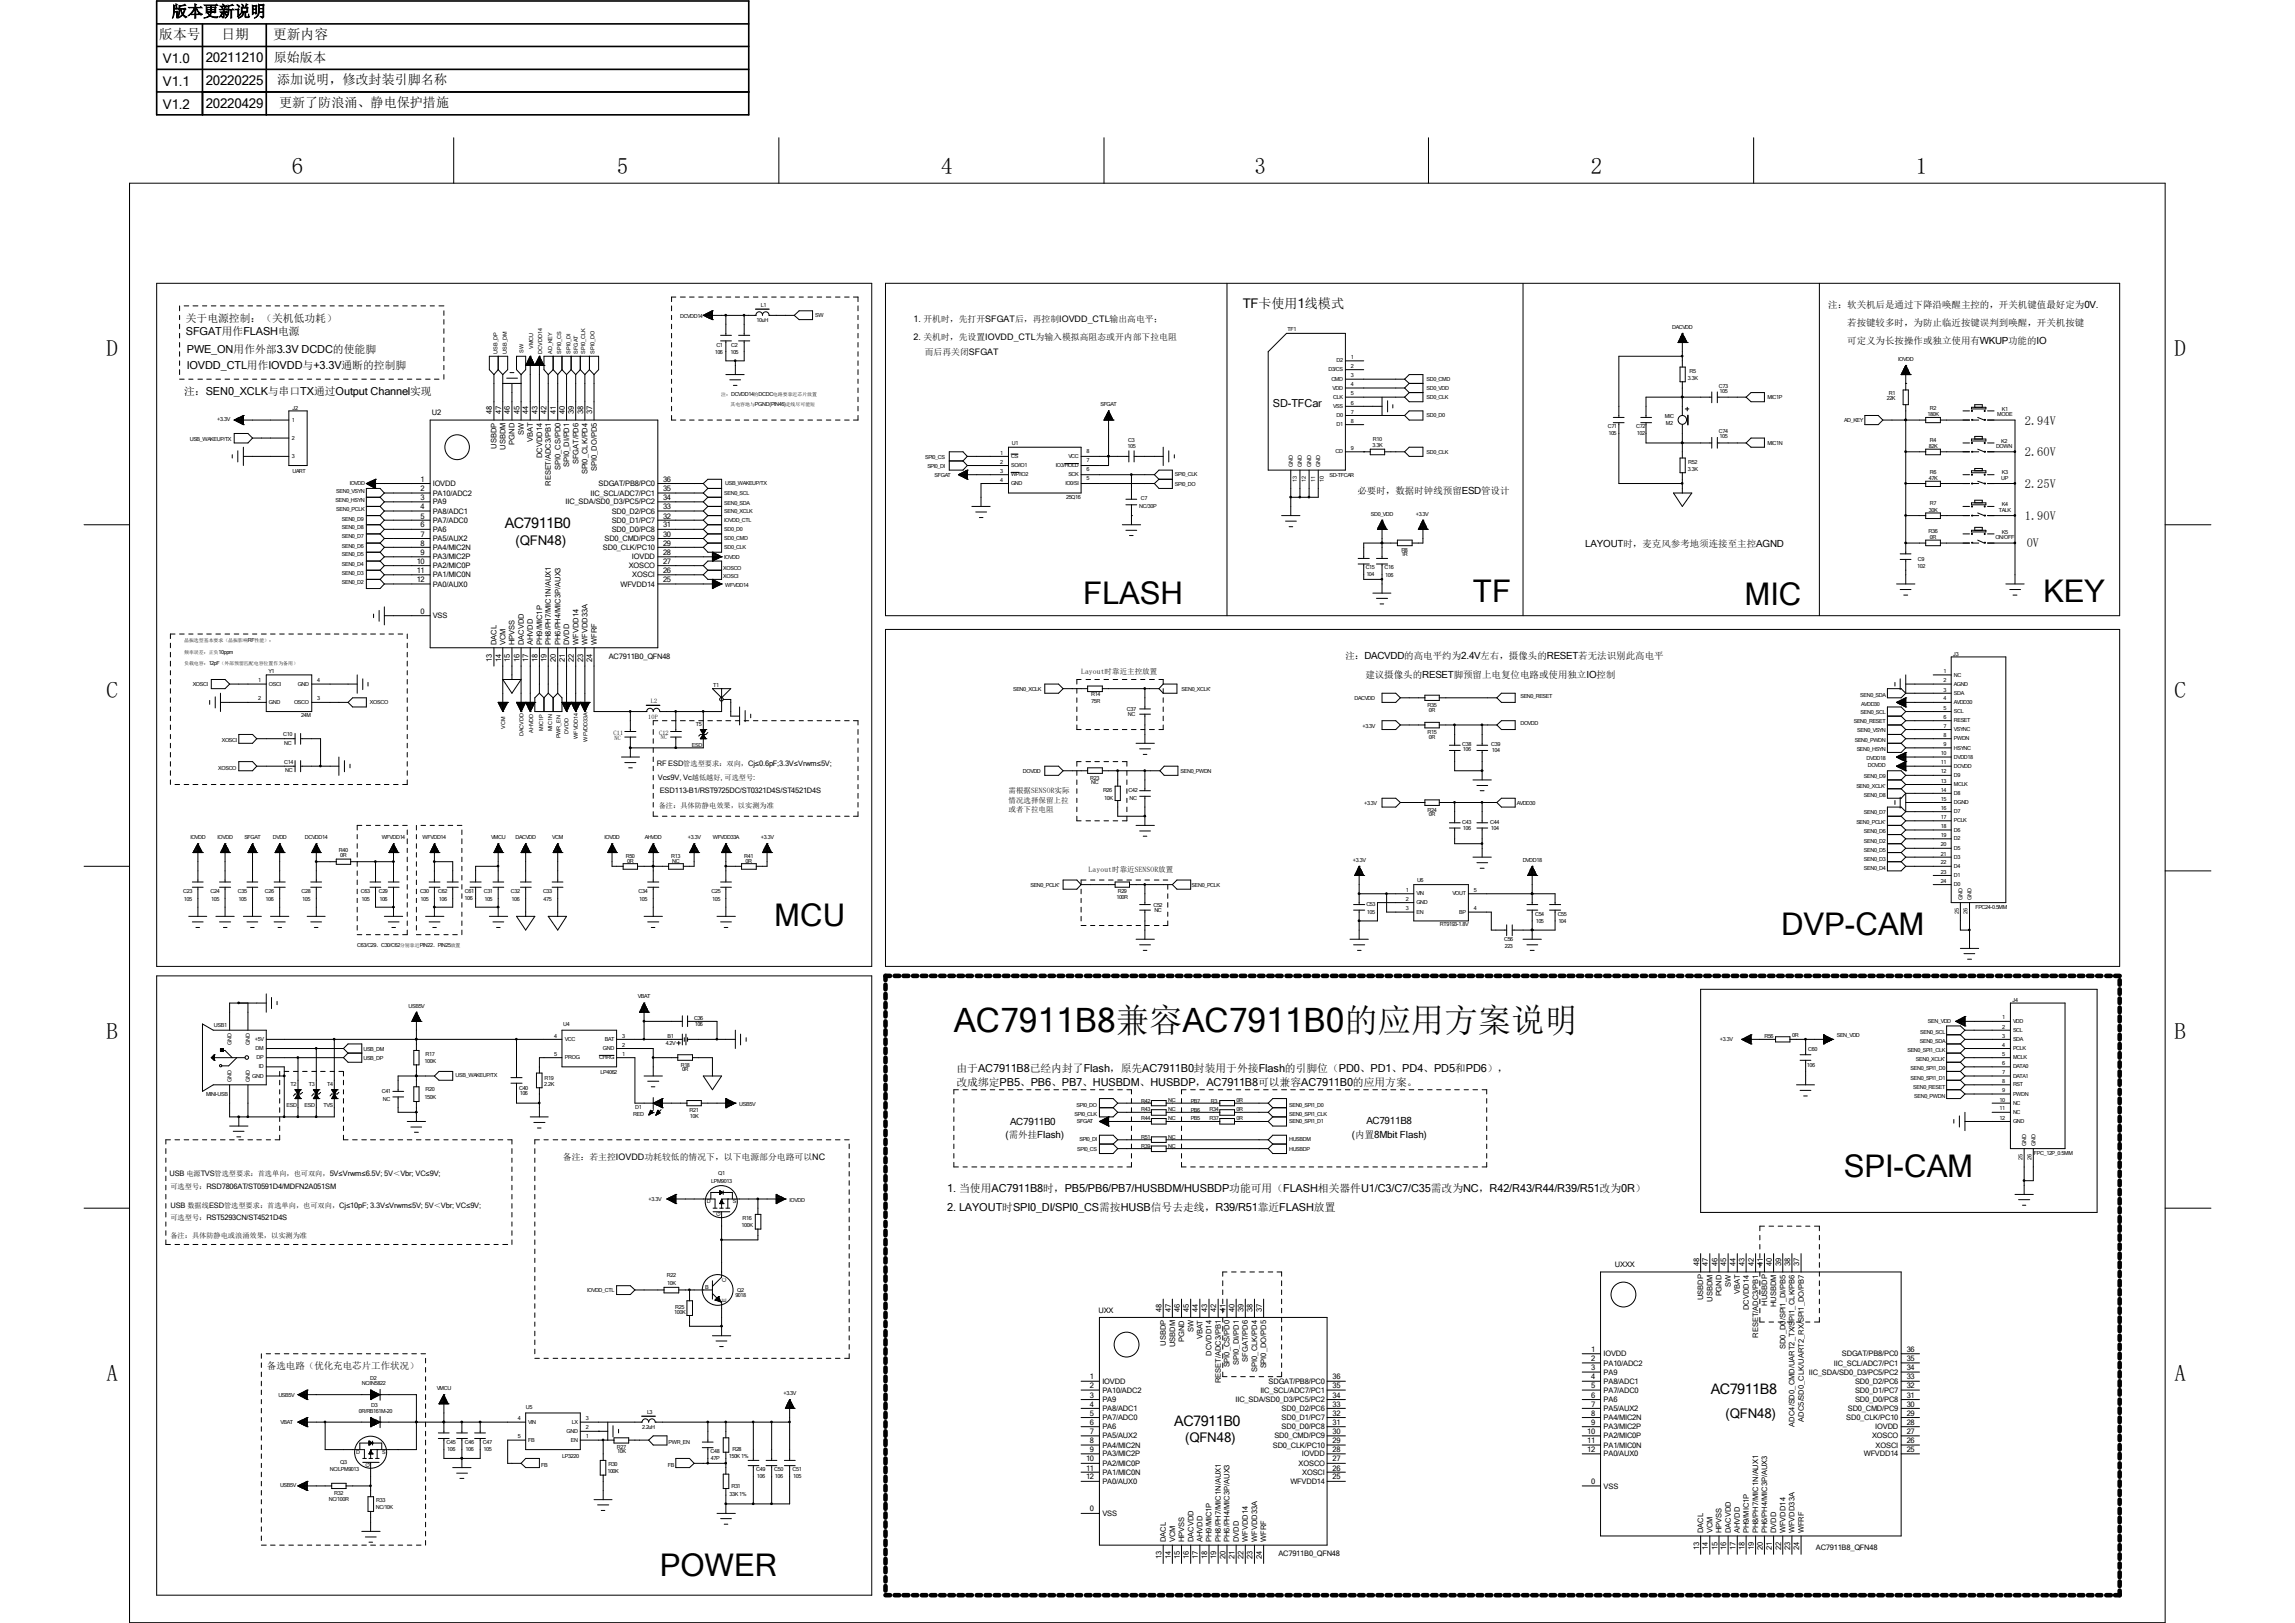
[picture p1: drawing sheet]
<svg xmlns="http://www.w3.org/2000/svg" width="297mm" height="210mm" viewBox="0 0 297 210" stroke-linecap="round" stroke-linejoin="round" font-family="sans-serif">
<defs><g id="words">
<text font-size="4.3" x="123.4" y="133.5">AC7911B8兼容AC7911B0的应用方案说明</text>
<g font-size="4">
<text x="190.6" y="77.9">TF</text>
<text x="264.4" y="77.9">KEY</text>
<text x="140.2" y="78.1">FLASH</text>
<text x="225.8" y="78.3">MIC</text>
<text x="100.2" y="119.9">MCU</text>
<text x="230.5" y="120.9">DVP-CAM</text>
<text x="238.6" y="152.3">SPI-CAM</text>
<text x="85.4" y="204">POWER</text>
</g>
<g font-size="3">
<text x="37.8" y="22.5">6</text>
<text x="79.8" y="22.5">5</text>
<text x="121.8" y="22.5">4</text>
<text x="162.3" y="22.5">3</text>
<text x="205.9" y="22.5">2</text>
<text x="247.9" y="22.5">1</text>
<text x="13.8" y="46.1">D</text>
<text x="281.4" y="46.1">D</text>
<text x="13.8" y="90.3">C</text>
<text x="281.4" y="90.3">C</text>
<text x="13.8" y="134.5">B</text>
<text x="281.4" y="134.5">B</text>
<text x="13.8" y="178.7">A</text>
<text x="281.4" y="178.7">A</text>
</g>
<text font-size="2" x="22.2" y="2.2">版本更新说明</text>
<g font-size="1.9">
<text x="65.3" y="68.4">AC7911B0</text>
<text x="152" y="184.5">AC7911B0</text>
<text x="221.4" y="180.4">AC7911B8</text>
</g>
<g font-size="1.8">
<text x="20.6" y="5.1">版本号</text>
<text x="28.7" y="5.1">日期</text>
<text x="35.3" y="5.1">更新内容</text>
</g>
<g font-size="1.7">
<text x="21.1" y="8.2">V1.0</text>
<text x="21.1" y="11.1">V1.1</text>
<text x="26.6" y="8">20211210</text>
<text x="26.6" y="11">20220225</text>
<text x="35.4" y="8">原始版本</text>
<text x="35.9" y="10.9">添加说明，修改封装引脚名称</text>
<text x="21.1" y="14.1">V1.2</text>
<text x="26.6" y="14">20220429</text>
<text x="36.1" y="13.8">更新了防浪涌、静电保护措施</text>
<text x="160.8" y="39.8">TF卡使用1线模式</text>
<text x="66.7" y="70.5">(QFN48)</text>
<text x="223.3" y="183.4">(QFN48)</text>
<text x="153.4" y="186.6">(QFN48)</text>
</g>
<g font-size="1.6">
<text x="262" y="59.1">2.60V</text>
<text x="262" y="54.9">2.94V</text>
<text x="262" y="63.2">2.25V</text>
<text x="262" y="67.3">1.90V</text>
<text x="262.3" y="70.8">0V</text>
</g>
<g font-size="1.4">
<text x="24" y="41.6">关于电源控制：（关机低功耗）</text>
<text x="24" y="43.4">SFGAT用作FLASH电源</text>
<text x="24.2" y="47.8">IOVDD_CTL用作IOVDD与+3.3V通断的控制脚</text>
<text x="24.2" y="45.6">PWE_ON用作外部3.3V DCDC的使能脚</text>
<text x="23.8" y="51.1">注：SEN0_XCLK与串口TX通过Output Channel实现</text>
<text x="164.7" y="52.7">SD-TFCar</text>
<text x="123.8" y="138.8">由于AC7911B8已经内封了Flash，原先AC7911B0封装用于外接Flash的引脚位（PD0、PD1、PD4、PD5和PD6），</text>
<text x="123.8" y="140.5">改成绑定PB5、PB6、PB7、HUSBDM、HUSBDP，AC7911B8可以兼容AC7911B0的应用方案。</text>
<text x="122.6" y="154.3">1. 当使用AC7911B8时，PB5/PB6/PB7/HUSBDM/HUSBDP功能可用（FLASH相关器件U1/C3/C7/C35需改为NC，R42/R43/R44/R39/R51改为0R）</text>
<text x="122.6" y="156.7">2. LAYOUT时SPI0_DI/SPI0_CS需按HUSB信号去走线，R39/R51靠近FLASH放置</text>
</g>
<g font-size="1.3">
<text x="205.1" y="70.8">LAYOUT时，麦克风参考地须连接至主控AGND</text>
<text x="130.1" y="147.2">(需外挂Flash)</text>
<text x="130.7" y="145.5">AC7911B0</text>
<text x="175" y="147.3">(内置8Mbit Flash)</text>
<text x="176.8" y="145.4">AC7911B8</text>
</g>
<g font-size="1.2">
<text x="118.2" y="41.6">1. 开机时，先打开SFGAT后，再控制IOVDD_CTL输出高电平；</text>
<text x="236.6" y="39.8">注：软关机后是通过下降沿唤醒主控的，开关机键值最好定为0V.</text>
<text x="118.2" y="44">2. 关机时，先设置IOVDD_CTL为输入模拟高阻态或开内部下拉电阻</text>
<text x="239.1" y="44.5">可定义为长按操作或独立使用有WKUP功能的IO</text>
<text x="239.1" y="42.2">若按键较多时，为防止临近按键误判到唤醒，开关机按键</text>
<text x="175.7" y="63.9">必要时，数据时钟线预留ESD管设计</text>
<text x="174.1" y="85.3">注：DACVDD的高电平约为2.4V左右，摄像头的RESET若无法识别此高电平</text>
<text x="176.7" y="87.7">建议摄像头的RESET脚预留上电复位电路或使用独立IO控制</text>
<text x="34.5" y="177.2">备选电路（优化充电芯片工作状况）</text>
</g>
<g font-size="1.1">
<text x="119.7" y="46">而后再关闭SFGAT</text>
<text x="72.9" y="150.1">备注：若主控IOVDD功耗较低的情况下，以下电源部分电路可以NC</text>
</g>
<g font-size="1">
<text x="55.9" y="53.8">U2</text>
<text x="63.7" y="53.6" transform="rotate(-90 63.7 53.6)">48</text>
<text x="64.9" y="53.6" transform="rotate(-90 64.9 53.6)">47</text>
<text x="66" y="53.6" transform="rotate(-90 66 53.6)">46</text>
<text x="67.2" y="53.6" transform="rotate(-90 67.2 53.6)">45</text>
<text x="68.4" y="53.6" transform="rotate(-90 68.4 53.6)">44</text>
<text x="69.6" y="53.6" transform="rotate(-90 69.6 53.6)">43</text>
<text x="70.7" y="53.6" transform="rotate(-90 70.7 53.6)">42</text>
<text x="71.9" y="53.6" transform="rotate(-90 71.9 53.6)">41</text>
<text x="73.1" y="53.6" transform="rotate(-90 73.1 53.6)">40</text>
<text x="74.3" y="53.6" transform="rotate(-90 74.3 53.6)">39</text>
<text x="75.5" y="53.6" transform="rotate(-90 75.5 53.6)">38</text>
<text x="76.6" y="53.6" transform="rotate(-90 76.6 53.6)">37</text>
<text x="64.3" y="58" transform="rotate(-90 64.3 58)">USBDP</text>
<text x="65.4" y="58.2" transform="rotate(-90 65.4 58.2)">USBDM</text>
<text x="66.6" y="57.5" transform="rotate(-90 66.6 57.5)">PGND</text>
<text x="67.8" y="56.3" transform="rotate(-90 67.8 56.3)">SW</text>
<text x="69" y="57.2" transform="rotate(-90 69 57.2)">VBAT</text>
<text x="70.1" y="59.3" transform="rotate(-90 70.1 59.3)">DCVDD14</text>
<text x="54.4" y="62.4">1</text>
<text x="54.4" y="63.5">2</text>
<text x="54.4" y="64.7">3</text>
<text x="54.4" y="65.9">4</text>
<text x="56" y="62.9">IOVDD</text>
<text x="56" y="64.1">PA10/ADC2</text>
<text x="56" y="65.3">PA9</text>
<text x="71.3" y="62.9" transform="rotate(-90 71.3 62.9)">RESET/ADC3/PB1</text>
<text x="72.5" y="60.8" transform="rotate(-90 72.5 60.8)">SPI0_CS/PD0</text>
<text x="73.2" y="65.3">IIC_SDA/SD0_D3/PC5/PC2</text>
<text x="73.7" y="60.5" transform="rotate(-90 73.7 60.5)">SPI0_DI/PD1</text>
<text x="74.8" y="60.1" transform="rotate(-90 74.8 60.1)">SFGAT/PD6</text>
<text x="76" y="61.4" transform="rotate(-90 76 61.4)">SPI0_CLK/PD4</text>
<text x="76.4" y="64.1">IIC_SCL/ADC7/PC1</text>
<text x="77.2" y="61" transform="rotate(-90 77.2 61)">SPI0_DO/PD5</text>
<text x="77.5" y="62.9">SDGAT/PB8/PC0</text>
<text x="85.8" y="65.9">33</text>
<text x="85.8" y="64.7">34</text>
<text x="85.8" y="63.5">35</text>
<text x="85.8" y="62.4">36</text>
<text x="54.4" y="67.1">5</text>
<text x="54.4" y="68.2">6</text>
<text x="54.4" y="69.4">7</text>
<text x="54.4" y="70.6">8</text>
<text x="54.4" y="71.8">9</text>
<text x="56" y="66.5">PA8/ADC1</text>
<text x="56" y="67.6">PA7/ADC0</text>
<text x="56" y="68.8">PA6</text>
<text x="56" y="70">PA5/AUX2</text>
<text x="56" y="71.2">PA4/MIC2N</text>
<text x="78" y="71.2">SD0_CLK/PC10</text>
<text x="78.2" y="70">SD0_CMD/PC9</text>
<text x="79.2" y="68.8">SD0_D0/PC8</text>
<text x="79.2" y="67.6">SD0_D1/PC7</text>
<text x="79.2" y="66.5">SD0_D2/PC6</text>
<text x="85.8" y="71.8">28</text>
<text x="85.8" y="70.6">29</text>
<text x="85.8" y="69.4">30</text>
<text x="85.8" y="68.2">31</text>
<text x="85.8" y="67.1">32</text>
<text x="53.9" y="73">10</text>
<text x="53.9" y="74.1">11</text>
<text x="53.9" y="75.4">12</text>
<text x="56" y="72.4">PA3/MIC2P</text>
<text x="56" y="73.5">PA2/MIC0P</text>
<text x="56" y="74.7">PA1/MIC0N</text>
<text x="56" y="75.9">PA0/AUX0</text>
<text x="80.3" y="75.9">WFVDD14</text>
<text x="81.4" y="73.5">XOSCO</text>
<text x="81.8" y="72.4">IOVDD</text>
<text x="81.8" y="74.7">XOSCI</text>
<text x="85.8" y="75.4">25</text>
<text x="85.8" y="74.1">26</text>
<text x="85.8" y="73">27</text>
<text x="54.4" y="79.5">0</text>
<text x="56" y="80">VSS</text>
<text x="64.3" y="83.5" transform="rotate(-90 64.3 83.5)">DACL</text>
<text x="65.4" y="83.5" transform="rotate(-90 65.4 83.5)">VCM</text>
<text x="66.6" y="83.5" transform="rotate(-90 66.6 83.5)">HPVSS</text>
<text x="67.8" y="83.5" transform="rotate(-90 67.8 83.5)">DACVDD</text>
<text x="69" y="83.5" transform="rotate(-90 69 83.5)">AHVDD</text>
<text x="70.1" y="83.5" transform="rotate(-90 70.1 83.5)">PH9/MIC1P</text>
<text x="71.3" y="83.5" transform="rotate(-90 71.3 83.5)">PH8/PH7/MIC1N/AUX1</text>
<text x="72.5" y="83.5" transform="rotate(-90 72.5 83.5)">PH6/PH4/MIC3P/AUX3</text>
<text x="73.7" y="83.5" transform="rotate(-90 73.7 83.5)">DVDD</text>
<text x="74.8" y="83.5" transform="rotate(-90 74.8 83.5)">WFVDD14</text>
<text x="76" y="83.5" transform="rotate(-90 76 83.5)">WFVDD33A</text>
<text x="77.2" y="83.5" transform="rotate(-90 77.2 83.5)">WFRF</text>
<text x="63.7" y="85.6" transform="rotate(-90 63.7 85.6)">13</text>
<text x="64.9" y="85.6" transform="rotate(-90 64.9 85.6)">14</text>
<text x="66" y="85.6" transform="rotate(-90 66 85.6)">15</text>
<text x="67.2" y="85.6" transform="rotate(-90 67.2 85.6)">16</text>
<text x="68.4" y="85.6" transform="rotate(-90 68.4 85.6)">17</text>
<text x="69.6" y="85.6" transform="rotate(-90 69.6 85.6)">18</text>
<text x="70.7" y="85.6" transform="rotate(-90 70.7 85.6)">19</text>
<text x="71.9" y="85.6" transform="rotate(-90 71.9 85.6)">20</text>
<text x="73.1" y="85.6" transform="rotate(-90 73.1 85.6)">21</text>
<text x="74.3" y="85.6" transform="rotate(-90 74.3 85.6)">22</text>
<text x="75.5" y="85.6" transform="rotate(-90 75.5 85.6)">23</text>
<text x="76.6" y="85.6" transform="rotate(-90 76.6 85.6)">24</text>
<text x="78.8" y="85.2">AC7911B0_QFN48</text>
<text x="139.9" y="87.2">Layout时靠近主控放置</text>
<text x="85" y="99.1">RF ESD管选型要求：双向，Cj≤0.6pF;3.3V≤Vrwm≤5V;</text>
<text x="85.1" y="100.9">Vc≤9V, Vc越低越好, 可选型号:</text>
<text x="85.4" y="102.7">ESD113-B1/RST9725DC/ST0321D4S/ST4521D4S</text>
<text x="130.5" y="102.7">需根据SENSOR实际</text>
<text x="130.5" y="105">或者下拉电阻</text>
<text x="130.5" y="103.8">情况选择保留上拉</text>
<text x="140.9" y="112.8">Layout时靠近SENSOR放置</text>
<text x="21.9" y="152.2">USB 电源TVS管选型要求：首选单向，也可双向，5V≤Vrwm≤6.5V; 5V＜Vbr; VC≤9V;</text>
<text x="22.1" y="156.3">USB 数据线ESD管选型要求：首选单向，也可双向，Cj≤10pF; 3.3V≤Vrwm≤5V; 5V＜Vbr; VC≤9V;</text>
<text x="209" y="164">UXXX</text>
<text x="219.9" y="163.9" transform="rotate(-90 219.9 163.9)">48</text>
<text x="221" y="163.9" transform="rotate(-90 221 163.9)">47</text>
<text x="222.3" y="163.9" transform="rotate(-90 222.3 163.9)">46</text>
<text x="222.8" y="167.8" transform="rotate(-90 222.8 167.8)">PGND</text>
<text x="223.4" y="163.9" transform="rotate(-90 223.4 163.9)">45</text>
<text x="224" y="166.5" transform="rotate(-90 224 166.5)">SW</text>
<text x="224.6" y="163.9" transform="rotate(-90 224.6 163.9)">44</text>
<text x="225.2" y="167.4" transform="rotate(-90 225.2 167.4)">VBAT</text>
<text x="225.8" y="163.9" transform="rotate(-90 225.8 163.9)">43</text>
<text x="227" y="163.9" transform="rotate(-90 227 163.9)">42</text>
<text x="228.1" y="163.9" transform="rotate(-90 228.1 163.9)">41</text>
<text x="229.3" y="163.9" transform="rotate(-90 229.3 163.9)">40</text>
<text x="230.5" y="163.9" transform="rotate(-90 230.5 163.9)">39</text>
<text x="231.7" y="163.9" transform="rotate(-90 231.7 163.9)">38</text>
<text x="232.8" y="163.9" transform="rotate(-90 232.8 163.9)">37</text>
<text x="142.2" y="169.9">UXX</text>
<text x="150.3" y="169.8" transform="rotate(-90 150.3 169.8)">48</text>
<text x="151.5" y="169.8" transform="rotate(-90 151.5 169.8)">47</text>
<text x="152.7" y="169.8" transform="rotate(-90 152.7 169.8)">46</text>
<text x="153.3" y="173.6" transform="rotate(-90 153.3 173.6)">PGND</text>
<text x="153.8" y="169.8" transform="rotate(-90 153.8 169.8)">45</text>
<text x="154.4" y="172.4" transform="rotate(-90 154.4 172.4)">SW</text>
<text x="155" y="169.8" transform="rotate(-90 155 169.8)">44</text>
<text x="155.6" y="173.3" transform="rotate(-90 155.6 173.3)">VBAT</text>
<text x="156.2" y="169.8" transform="rotate(-90 156.2 169.8)">43</text>
<text x="157.4" y="169.8" transform="rotate(-90 157.4 169.8)">42</text>
<text x="158.6" y="169.8" transform="rotate(-90 158.6 169.8)">41</text>
<text x="159.8" y="169.8" transform="rotate(-90 159.8 169.8)">40</text>
<text x="160.9" y="169.8" transform="rotate(-90 160.9 169.8)">39</text>
<text x="162.1" y="169.8" transform="rotate(-90 162.1 169.8)">38</text>
<text x="163.3" y="169.8" transform="rotate(-90 163.3 169.8)">37</text>
<text x="220.4" y="168.3" transform="rotate(-90 220.4 168.3)">USBDP</text>
<text x="221.6" y="168.4" transform="rotate(-90 221.6 168.4)">USBDM</text>
<text x="226.3" y="169.5" transform="rotate(-90 226.3 169.5)">DCVDD14</text>
<text x="227.6" y="173.1" transform="rotate(-90 227.6 173.1)">RESET/ADC3/PB1</text>
<text x="228.7" y="169" transform="rotate(-90 228.7 169)">HUSBDP</text>
<text x="229.9" y="169.2" transform="rotate(-90 229.9 169.2)">HUSBDM</text>
<text x="141.1" y="178.5">1</text>
<text x="141.1" y="179.7">2</text>
<text x="142.7" y="179.1">IOVDD</text>
<text x="150.9" y="174.2" transform="rotate(-90 150.9 174.2)">USBDP</text>
<text x="152.1" y="174.3" transform="rotate(-90 152.1 174.3)">USBDM</text>
<text x="156.8" y="175.4" transform="rotate(-90 156.8 175.4)">DCVDD14</text>
<text x="158" y="179" transform="rotate(-90 158 179)">RESET/ADC3/PB1</text>
<text x="159.1" y="177" transform="rotate(-90 159.1 177)">SPI0_CS/PD0</text>
<text x="160.3" y="176.6" transform="rotate(-90 160.3 176.6)">SPI0_DI/PD1</text>
<text x="161.5" y="176.2" transform="rotate(-90 161.5 176.2)">SFGAT/PD6</text>
<text x="162.7" y="177.5" transform="rotate(-90 162.7 177.5)">SPI0_CLK/PD4</text>
<text x="163.9" y="177.1" transform="rotate(-90 163.9 177.1)">SPI0_DO/PD5</text>
<text x="164.2" y="179.1">SDGAT/PB8/PC0</text>
<text x="172.5" y="179.7">35</text>
<text x="172.5" y="178.5">36</text>
<text x="205.9" y="174.9">1</text>
<text x="205.9" y="176.1">2</text>
<text x="205.9" y="177.3">3</text>
<text x="205.9" y="178.5">4</text>
<text x="205.9" y="179.7">5</text>
<text x="207.5" y="175.5">IOVDD</text>
<text x="207.5" y="176.7">PA10/ADC2</text>
<text x="207.5" y="177.9">PA9</text>
<text x="207.5" y="179.1">PA8/ADC1</text>
<text x="231.1" y="174.6" transform="rotate(-90 231.1 174.6)">SD0_D0/SPI1_DI/PB5</text>
<text x="234.1" y="177.9">IIC_SDA/SD0_D3/PC5/PC2</text>
<text x="237.3" y="176.7">IIC_SCL/ADC7/PC1</text>
<text x="238.4" y="175.5">SDGAT/PB8/PC0</text>
<text x="240.1" y="179.1">SD0_D2/PC6</text>
<text x="246.8" y="179.7">32</text>
<text x="246.8" y="178.5">33</text>
<text x="246.8" y="177.3">34</text>
<text x="246.8" y="176.1">35</text>
<text x="246.8" y="174.9">36</text>
<text x="141.1" y="180.8">3</text>
<text x="141.1" y="182">4</text>
<text x="141.1" y="183.2">5</text>
<text x="141.1" y="184.4">6</text>
<text x="141.1" y="185.5">7</text>
<text x="142.7" y="180.2">PA10/ADC2</text>
<text x="142.7" y="181.4">PA9</text>
<text x="142.7" y="182.6">PA8/ADC1</text>
<text x="142.7" y="183.8">PA7/ADC0</text>
<text x="142.7" y="185">PA6</text>
<text x="159.9" y="181.4">IIC_SDA/SD0_D3/PC5/PC2</text>
<text x="163.1" y="180.2">IIC_SCL/ADC7/PC1</text>
<text x="165.9" y="185">SD0_D0/PC8</text>
<text x="165.9" y="183.8">SD0_D1/PC7</text>
<text x="165.9" y="182.6">SD0_D2/PC6</text>
<text x="172.5" y="185.5">30</text>
<text x="172.5" y="184.4">31</text>
<text x="172.5" y="183.2">32</text>
<text x="172.5" y="182">33</text>
<text x="172.5" y="180.8">34</text>
<text x="205.4" y="185.5">10</text>
<text x="205.9" y="180.8">6</text>
<text x="205.9" y="182">7</text>
<text x="205.9" y="183.2">8</text>
<text x="205.9" y="184.4">9</text>
<text x="207.5" y="180.2">PA7/ADC0</text>
<text x="207.5" y="181.4">PA6</text>
<text x="207.5" y="182.6">PA5/AUX2</text>
<text x="207.5" y="183.8">PA4/MIC2N</text>
<text x="207.5" y="185">PA3/MIC2P</text>
<text x="232.2" y="184.6" transform="rotate(-90 232.2 184.6)">ADC4/SD0_CMD/UART2_TX/SPI1_CLK/PB6</text>
<text x="233.4" y="184" transform="rotate(-90 233.4 184)">ADC5/SD0_CLK/UART2_RX/SPI1_DO/PB7</text>
<text x="238.9" y="183.8">SD0_CLK/PC10</text>
<text x="239.1" y="182.6">SD0_CMD/PC9</text>
<text x="240.1" y="181.4">SD0_D0/PC8</text>
<text x="240.1" y="180.2">SD0_D1/PC7</text>
<text x="242.7" y="185">IOVDD</text>
<text x="246.8" y="185.5">27</text>
<text x="246.8" y="184.4">28</text>
<text x="246.8" y="183.2">29</text>
<text x="246.8" y="182">30</text>
<text x="246.8" y="180.8">31</text>
<text x="140.5" y="189.1">10</text>
<text x="140.5" y="190.3">11</text>
<text x="140.5" y="191.4">12</text>
<text x="141.1" y="186.7">8</text>
<text x="141.1" y="187.9">9</text>
<text x="142.7" y="186.1">PA5/AUX2</text>
<text x="142.7" y="187.3">PA4/MIC2N</text>
<text x="142.7" y="188.5">PA3/MIC2P</text>
<text x="142.7" y="189.7">PA2/MIC0P</text>
<text x="142.7" y="190.8">PA1/MIC0N</text>
<text x="164.7" y="187.3">SD0_CLK/PC10</text>
<text x="164.9" y="186.1">SD0_CMD/PC9</text>
<text x="168.1" y="189.7">XOSCO</text>
<text x="168.5" y="188.5">IOVDD</text>
<text x="168.5" y="190.8">XOSCI</text>
<text x="172.5" y="191.4">25</text>
<text x="172.5" y="190.3">26</text>
<text x="172.5" y="189.1">27</text>
<text x="172.5" y="187.9">28</text>
<text x="172.5" y="186.7">29</text>
<text x="205.4" y="186.7">11</text>
<text x="205.4" y="187.9">12</text>
<text x="207.5" y="186.1">PA2/MIC0P</text>
<text x="207.5" y="187.3">PA1/MIC0N</text>
<text x="207.5" y="188.5">PA0/AUX0</text>
<text x="241.2" y="188.5">WFVDD14</text>
<text x="242.3" y="186.1">XOSCO</text>
<text x="242.7" y="187.3">XOSCI</text>
<text x="246.8" y="187.9">25</text>
<text x="246.8" y="186.7">26</text>
<text x="141.1" y="195.6">0</text>
<text x="142.7" y="192">PA0/AUX0</text>
<text x="142.7" y="196.2">VSS</text>
<text x="167" y="192">WFVDD14</text>
<text x="205.9" y="192">0</text>
<text x="207.5" y="192.6">VSS</text>
<text x="150.3" y="201.8" transform="rotate(-90 150.3 201.8)">13</text>
<text x="150.9" y="199.6" transform="rotate(-90 150.9 199.6)">DACL</text>
<text x="151.5" y="201.8" transform="rotate(-90 151.5 201.8)">14</text>
<text x="152.1" y="199.6" transform="rotate(-90 152.1 199.6)">VCM</text>
<text x="152.7" y="201.8" transform="rotate(-90 152.7 201.8)">15</text>
<text x="153.3" y="199.6" transform="rotate(-90 153.3 199.6)">HPVSS</text>
<text x="153.8" y="201.8" transform="rotate(-90 153.8 201.8)">16</text>
<text x="154.4" y="199.6" transform="rotate(-90 154.4 199.6)">DACVDD</text>
<text x="155" y="201.8" transform="rotate(-90 155 201.8)">17</text>
<text x="155.6" y="199.6" transform="rotate(-90 155.6 199.6)">AHVDD</text>
<text x="156.2" y="201.8" transform="rotate(-90 156.2 201.8)">18</text>
<text x="156.8" y="199.6" transform="rotate(-90 156.8 199.6)">PH9/MIC1P</text>
<text x="157.4" y="201.8" transform="rotate(-90 157.4 201.8)">19</text>
<text x="158" y="199.6" transform="rotate(-90 158 199.6)">PH8/PH7/MIC1N/AUX1</text>
<text x="158.6" y="201.8" transform="rotate(-90 158.6 201.8)">20</text>
<text x="159.1" y="199.6" transform="rotate(-90 159.1 199.6)">PH6/PH4/MIC3P/AUX3</text>
<text x="159.8" y="201.8" transform="rotate(-90 159.8 201.8)">21</text>
<text x="160.3" y="199.6" transform="rotate(-90 160.3 199.6)">DVDD</text>
<text x="160.9" y="201.8" transform="rotate(-90 160.9 201.8)">22</text>
<text x="161.5" y="199.6" transform="rotate(-90 161.5 199.6)">WFVDD14</text>
<text x="162.1" y="201.8" transform="rotate(-90 162.1 201.8)">23</text>
<text x="162.7" y="199.6" transform="rotate(-90 162.7 199.6)">WFVDD33A</text>
<text x="163.3" y="201.8" transform="rotate(-90 163.3 201.8)">24</text>
<text x="163.9" y="199.6" transform="rotate(-90 163.9 199.6)">WFRF</text>
<text x="165.4" y="201.3">AC7911B0_QFN48</text>
<text x="219.9" y="200.6" transform="rotate(-90 219.9 200.6)">13</text>
<text x="220.4" y="198.4" transform="rotate(-90 220.4 198.4)">DACL</text>
<text x="221" y="200.6" transform="rotate(-90 221 200.6)">14</text>
<text x="221.6" y="198.4" transform="rotate(-90 221.6 198.4)">VCM</text>
<text x="222.3" y="200.6" transform="rotate(-90 222.3 200.6)">15</text>
<text x="222.8" y="198.4" transform="rotate(-90 222.8 198.4)">HPVSS</text>
<text x="223.4" y="200.6" transform="rotate(-90 223.4 200.6)">16</text>
<text x="224" y="198.4" transform="rotate(-90 224 198.4)">DACVDD</text>
<text x="224.6" y="200.6" transform="rotate(-90 224.6 200.6)">17</text>
<text x="225.2" y="198.4" transform="rotate(-90 225.2 198.4)">AHVDD</text>
<text x="225.8" y="200.6" transform="rotate(-90 225.8 200.6)">18</text>
<text x="226.3" y="198.4" transform="rotate(-90 226.3 198.4)">PH9/MIC1P</text>
<text x="227" y="200.6" transform="rotate(-90 227 200.6)">19</text>
<text x="227.6" y="198.4" transform="rotate(-90 227.6 198.4)">PH8/PH7/MIC1N/AUX1</text>
<text x="228.1" y="200.6" transform="rotate(-90 228.1 200.6)">20</text>
<text x="228.7" y="198.4" transform="rotate(-90 228.7 198.4)">PH6/PH4/MIC3P/AUX3</text>
<text x="229.3" y="200.6" transform="rotate(-90 229.3 200.6)">21</text>
<text x="229.9" y="198.4" transform="rotate(-90 229.9 198.4)">DVDD</text>
<text x="230.5" y="200.6" transform="rotate(-90 230.5 200.6)">22</text>
<text x="231.1" y="198.4" transform="rotate(-90 231.1 198.4)">WFVDD14</text>
<text x="231.7" y="200.6" transform="rotate(-90 231.7 200.6)">23</text>
<text x="232.2" y="198.4" transform="rotate(-90 232.2 198.4)">WFVDD33A</text>
<text x="232.8" y="200.6" transform="rotate(-90 232.8 200.6)">24</text>
<text x="233.4" y="198.4" transform="rotate(-90 233.4 198.4)">WFRF</text>
<text x="235" y="200.6">AC7911B8_QFN48</text>
</g>
<g font-size=".9">
<text x="85.3" y="104.6">备注：具体防静电效果，以实测为准</text>
<text x="22.1" y="153.8">可选型号：RSD7806AT/ST0591D4/MDFN2A051SM</text>
<text x="22.1" y="157.9">可选型号：RST5293CN/ST4521D4S</text>
<text x="22.1" y="160.2">备注：具体防静电或浪涌效果，以实测为准</text>
</g>
<g font-size=".8">
<text x="79.4" y="95.1">C11</text>
<text x="79.5" y="95.7">NC</text>
<text x="83.9" y="93.1">10P</text>
<text x="84.2" y="91">L2</text>
<text x="85.3" y="95.1">C12</text>
<text x="85.5" y="95.7">NC</text>
</g>
<g font-size=".7">
<text x="88" y="41.1">DCVDD14</text>
<text x="97.9" y="41.6">10uH</text>
<text x="98.5" y="39.7">L1</text>
<text x="105.5" y="41">SW</text>
<text x="64.4" y="45.8" transform="rotate(-90 64.4 45.8)">USB_DP</text>
<text x="65.6" y="45.8" transform="rotate(-90 65.6 45.8)">USB_DM</text>
<text x="67.7" y="45.6" transform="rotate(-90 67.7 45.6)">SW</text>
<text x="69" y="45.2" transform="rotate(-90 69 45.2)">VMCU</text>
<text x="70.1" y="45.8" transform="rotate(-90 70.1 45.8)">DCVDD14</text>
<text x="71.5" y="45.8" transform="rotate(-90 71.5 45.8)">AD_KEY</text>
<text x="72.6" y="45.8" transform="rotate(-90 72.6 45.8)">SPI0_CS</text>
<text x="73.8" y="45.8" transform="rotate(-90 73.8 45.8)">SPI0_DI</text>
<text x="74.8" y="45.8" transform="rotate(-90 74.8 45.8)">SFGAT</text>
<text x="75.7" y="45.8" transform="rotate(-90 75.7 45.8)">SPI0_CLK</text>
<text x="76.9" y="45.8" transform="rotate(-90 76.9 45.8)">SPI0_DO</text>
<text x="92.5" y="45.8">106</text>
<text x="92.7" y="44.9">C1</text>
<text x="94.5" y="45.8">105</text>
<text x="94.6" y="44.9">C2</text>
<text x="166.6" y="42.8">TF1</text>
<text x="173" y="46.9">D2</text>
<text x="174.8" y="46.4">1</text>
<text x="174.8" y="47.6">2</text>
<text x="216.4" y="42.5">DACVDD</text>
<text x="245.7" y="46.7">IOVDD</text>
<text x="37.8" y="53">J2</text>
<text x="142.4" y="52.6">SFGAT</text>
<text x="171.9" y="48">D3/CS</text>
<text x="172.3" y="49.3">CMD</text>
<text x="172.5" y="50.4">VDD</text>
<text x="172.6" y="51.6">CLK</text>
<text x="172.6" y="52.8">VSS</text>
<text x="173" y="54">D0</text>
<text x="174.8" y="48.8">3</text>
<text x="174.8" y="50">4</text>
<text x="174.8" y="51.1">5</text>
<text x="174.8" y="52.4">6</text>
<text x="174.8" y="53.5">7</text>
<text x="184.6" y="49.3">SD0_CMD</text>
<text x="184.6" y="50.5">SD0_VDD</text>
<text x="184.6" y="51.6">SD0_CLK</text>
<text x="218.4" y="49.1">3.3K</text>
<text x="218.7" y="48.2">R5</text>
<text x="222.5" y="50.2">C73</text>
<text x="222.5" y="50.8">105</text>
<text x="228.7" y="51.6">MIC1P</text>
<text x="244.2" y="51.7">22K</text>
<text x="244.4" y="51.1">R1</text>
<text x="249.5" y="53.9">180K</text>
<text x="249.8" y="53">R2</text>
<text x="258.5" y="53.8">MODE</text>
<text x="259.1" y="53.2">K1</text>
<text x="24.6" y="57.1">USB_WAKEUP/TX</text>
<text x="28.1" y="54.5">+3.3V</text>
<text x="37.8" y="54.6">1</text>
<text x="37.8" y="56.9">2</text>
<text x="37.8" y="59.3">3</text>
<text x="119.7" y="59.4">SPI0_CS</text>
<text x="129.5" y="58.8">1</text>
<text x="129.5" y="60">2</text>
<text x="130.9" y="59.3">CS</text>
<text x="130.9" y="57.5">U1</text>
<text x="138.3" y="59.3">VCC</text>
<text x="140.6" y="59.7">7</text>
<text x="140.6" y="58.6">8</text>
<text x="145.9" y="58">105</text>
<text x="146" y="57.2">C3</text>
<text x="172.8" y="58.7">CD</text>
<text x="173" y="55.2">D1</text>
<text x="174.8" y="54.7">8</text>
<text x="174.8" y="58.3">9</text>
<text x="177.6" y="57.8">3.3K</text>
<text x="177.7" y="57.1">R10</text>
<text x="184.6" y="54">SD0_D0</text>
<text x="184.6" y="58.7">SD0_CLK</text>
<text x="208.1" y="55.4">C71</text>
<text x="208.2" y="56.3">105</text>
<text x="211.8" y="55.4">C72</text>
<text x="211.8" y="56.3">102</text>
<text x="215.5" y="54.1">MIC</text>
<text x="215.6" y="55">M2</text>
<text x="218.5" y="60">R52</text>
<text x="222.5" y="56.1">C74</text>
<text x="222.5" y="56.7">105</text>
<text x="228.7" y="57.5">MIC1N</text>
<text x="238.7" y="54.6">AD_KEY</text>
<text x="249.6" y="58">82K</text>
<text x="249.8" y="57.1">R4</text>
<text x="258.3" y="58">DOWN</text>
<text x="259" y="57.3">K2</text>
<text x="37.8" y="61.2">UART</text>
<text x="43.4" y="64.9">SEN0_HSYN</text>
<text x="43.5" y="63.8">SEN0_VSYN</text>
<text x="45.3" y="62.8">IOVDD</text>
<text x="93.7" y="65.3">SEN0_SDA</text>
<text x="93.7" y="64">SEN0_SCL</text>
<text x="93.9" y="62.7">USB_WAKEUP/TX</text>
<text x="120" y="60.6">SPI0_DI</text>
<text x="120.9" y="61.8">SFGAT</text>
<text x="129.5" y="61.2">3</text>
<text x="129.5" y="62.4">4</text>
<text x="130.9" y="60.5">SO/IO1</text>
<text x="130.9" y="61.6">WP/IO2</text>
<text x="130.9" y="62.8">GND</text>
<text x="136.7" y="60.5">IO3/HOLD</text>
<text x="137.9" y="62.8">IO0/SI</text>
<text x="138" y="64.6">25Q16</text>
<text x="138.3" y="61.6">SCK</text>
<text x="140.6" y="62.1">5</text>
<text x="140.6" y="61">6</text>
<text x="147.4" y="65.8">NC/30P</text>
<text x="147.7" y="64.7">C7</text>
<text x="152.1" y="61.6">SPI0_CLK</text>
<text x="152.1" y="62.9">SPI0_DO</text>
<text x="167.3" y="60.5" transform="rotate(-90 167.3 60.5)">GND</text>
<text x="167.8" y="62.3" transform="rotate(-90 167.8 62.3)">13</text>
<text x="168.5" y="60.5" transform="rotate(-90 168.5 60.5)">GND</text>
<text x="169" y="62.3" transform="rotate(-90 169 62.3)">12</text>
<text x="169.7" y="60.5" transform="rotate(-90 169.7 60.5)">GND</text>
<text x="170.2" y="62.3" transform="rotate(-90 170.2 62.3)">11</text>
<text x="170.9" y="60.5" transform="rotate(-90 170.9 60.5)">GND</text>
<text x="171.3" y="62.3" transform="rotate(-90 171.3 62.3)">10</text>
<text x="172" y="61.8">SD-TFCAR</text>
<text x="218.4" y="60.9">3.3K</text>
<text x="249.6" y="62.1">47K</text>
<text x="249.8" y="61.3">R6</text>
<text x="249.8" y="65.4">R7</text>
<text x="259" y="62.1">UP</text>
<text x="259.1" y="61.3">K3</text>
<text x="259.1" y="65.5">K4</text>
<text x="43.5" y="66.1">SEN0_PCLK</text>
<text x="44.2" y="70.9">SEN0_D6</text>
<text x="44.2" y="69.6">SEN0_D7</text>
<text x="44.2" y="68.5">SEN0_D8</text>
<text x="44.2" y="67.4">SEN0_D9</text>
<text x="93.7" y="68.7">SD0_D0</text>
<text x="93.7" y="71.1">SD0_CLK</text>
<text x="93.7" y="69.9">SD0_CMD</text>
<text x="93.7" y="67.5">IOVDD_CTL</text>
<text x="93.7" y="66.3">SEN0_XCLK</text>
<text x="177.4" y="66.7">SD0_VDD</text>
<text x="181.4" y="71.5">R8</text>
<text x="183.2" y="66.7">+3.3V</text>
<text x="249.6" y="69">R36</text>
<text x="249.6" y="66.3">30K</text>
<text x="249.8" y="69.8">0R</text>
<text x="258.2" y="69.8">ON/OFF</text>
<text x="258.7" y="66.3">TALK</text>
<text x="259.1" y="69.1">K5</text>
<text x="44.2" y="75.6">SEN0_D2</text>
<text x="44.2" y="74.4">SEN0_D3</text>
<text x="44.2" y="73.2">SEN0_D4</text>
<text x="44.2" y="72">SEN0_D5</text>
<text x="93.6" y="74.8">XOSCI</text>
<text x="93.6" y="73.7">XOSCO</text>
<text x="93.7" y="72.4">IOVDD</text>
<text x="93.9" y="75.9">WFVDD14</text>
<text x="176.7" y="73.7">C15</text>
<text x="176.8" y="74.5">104</text>
<text x="179.2" y="73.7">C16</text>
<text x="179.3" y="74.6">106</text>
<text x="181.4" y="72">1R</text>
<text x="248.1" y="73.4">102</text>
<text x="248.2" y="72.6">C9</text>
<text x="24.9" y="88.8">XOSCI</text>
<text x="33.4" y="88.3">1</text>
<text x="34.8" y="87.1">Y1</text>
<text x="34.8" y="88.7">OSCI</text>
<text x="38.5" y="88.7">GND</text>
<text x="41.1" y="88.3">4</text>
<text x="92.3" y="88.9">T1</text>
<text x="131.1" y="89.4">SEN0_XCLK</text>
<text x="152.9" y="89.4">SEN0_XCLK'</text>
<text x="251.5" y="87.1">1</text>
<text x="251.5" y="88.3">2</text>
<text x="251.5" y="89.5">3</text>
<text x="252.8" y="84.9">J3</text>
<text x="252.9" y="87.5">NC</text>
<text x="252.9" y="88.7">AGND</text>
<text x="252.9" y="89.9">SDA</text>
<text x="28.7" y="96">XOSCI</text>
<text x="33.4" y="90.6">2</text>
<text x="34.8" y="91.1">GND</text>
<text x="36.7" y="95.2">C10</text>
<text x="38.1" y="91.1">OSCO</text>
<text x="39" y="92.8">24M</text>
<text x="41.1" y="90.6">3</text>
<text x="47.9" y="91.1">XOSCO</text>
<text x="65.4" y="94.3" transform="rotate(-90 65.4 94.3)">VCM</text>
<text x="67.7" y="95.3" transform="rotate(-90 67.7 95.3)">DACVDD</text>
<text x="69" y="94.8" transform="rotate(-90 69 94.8)">AHVDD</text>
<text x="70.3" y="94.6" transform="rotate(-90 70.3 94.6)">MIC1P</text>
<text x="71.5" y="94.6" transform="rotate(-90 71.5 94.6)">MIC1N</text>
<text x="72.5" y="95.5" transform="rotate(-90 72.5 95.5)">PWR_EN</text>
<text x="73.6" y="94.9" transform="rotate(-90 73.6 94.9)">DVDD</text>
<text x="74.8" y="95.6" transform="rotate(-90 74.8 95.6)">WFVDD14</text>
<text x="76" y="96" transform="rotate(-90 76 96)">WFVDD33A</text>
<text x="90" y="93.9">T5</text>
<text x="141.2" y="90">R14</text>
<text x="141.2" y="91">75R</text>
<text x="145.8" y="91.9">C37</text>
<text x="146" y="92.6">NC</text>
<text x="175.3" y="90.6">DACVDD</text>
<text x="176.3" y="94.2">+3.3V</text>
<text x="184.7" y="95">R15</text>
<text x="184.7" y="91.5">R35</text>
<text x="184.9" y="95.6">0R</text>
<text x="184.9" y="92.1">0R</text>
<text x="196.8" y="93.8">DOVDD</text>
<text x="196.8" y="90.3">SEN0_RESET</text>
<text x="239.9" y="93.6">SEN0_RESET</text>
<text x="240.4" y="94.8">SEN0_VSYN</text>
<text x="240.7" y="90.2">SEN0_SDA</text>
<text x="240.8" y="92.4">SEN0_SCL</text>
<text x="240.9" y="91.4">AVDD30</text>
<text x="251.5" y="90.6">4</text>
<text x="251.5" y="91.8">5</text>
<text x="251.5" y="93">6</text>
<text x="251.5" y="94.2">7</text>
<text x="251.5" y="95.4">8</text>
<text x="252.9" y="91.1">AVDD30</text>
<text x="252.9" y="92.3">SCL</text>
<text x="252.9" y="93.5">RESET</text>
<text x="252.9" y="94.6">VSYNC</text>
<text x="252.9" y="95.8">PWDN</text>
<text x="28.2" y="99.6">XOSCO</text>
<text x="36.8" y="98.8">C14</text>
<text x="36.8" y="96.4">NC</text>
<text x="36.9" y="99.9">NC</text>
<text x="89.5" y="96.7">ESD</text>
<text x="132.4" y="100.1">DOVDD</text>
<text x="141.1" y="100.9">R23</text>
<text x="141.2" y="101.5">NC</text>
<text x="152.8" y="100.1">SEN0_PWDN</text>
<text x="189.2" y="96.5">C38</text>
<text x="189.3" y="97.2">106</text>
<text x="193" y="96.5">C39</text>
<text x="193.1" y="97.4">104</text>
<text x="240" y="96.1">SEN0_PWDN</text>
<text x="240.2" y="102">SEN0_XCLK'</text>
<text x="240.3" y="97.2">SEN0_HSYN</text>
<text x="241.2" y="100.7">SEN0_D9</text>
<text x="241.6" y="98.3">DVDD18</text>
<text x="241.7" y="99.2">DOVDD</text>
<text x="251.2" y="97.7">10</text>
<text x="251.2" y="98.9">11</text>
<text x="251.2" y="100.1">12</text>
<text x="251.2" y="101.3">13</text>
<text x="251.5" y="96.6">9</text>
<text x="252.9" y="97">HSYNC</text>
<text x="252.9" y="98.2">DVDD18</text>
<text x="252.9" y="99.4">DOVDD</text>
<text x="252.9" y="100.5">D9</text>
<text x="252.9" y="101.7">MCLK</text>
<text x="142.7" y="102.5">R26</text>
<text x="142.9" y="103.5">10K</text>
<text x="146" y="102.5">C42</text>
<text x="146.2" y="103.5">NC</text>
<text x="176.5" y="104.2">+3.3V</text>
<text x="184.7" y="105">R24</text>
<text x="184.9" y="105.6">0R</text>
<text x="189.2" y="106.7">C43</text>
<text x="189.3" y="107.4">106</text>
<text x="192.9" y="106.7">C44</text>
<text x="193" y="107.4">104</text>
<text x="196.3" y="104.2">AVDD30</text>
<text x="240.2" y="106.6">SEN0_PCLK'</text>
<text x="241.2" y="103.2">SEN0_D8</text>
<text x="241.2" y="105.4">SEN0_D7</text>
<text x="241.2" y="107.7">SEN0_D6</text>
<text x="251.2" y="102.4">14</text>
<text x="251.2" y="103.6">15</text>
<text x="251.2" y="104.8">16</text>
<text x="251.2" y="106">17</text>
<text x="251.2" y="107.1">18</text>
<text x="252.9" y="102.9">D8</text>
<text x="252.9" y="104.1">DGND</text>
<text x="252.9" y="105.2">D7</text>
<text x="252.9" y="106.4">PCLK</text>
<text x="252.9" y="107.6">D6</text>
<text x="24.6" y="108.5">IOVDD</text>
<text x="28.2" y="108.5">IOVDD</text>
<text x="31.6" y="108.5">SFGAT</text>
<text x="35.3" y="108.5">DVDD</text>
<text x="39.5" y="108.5">DCVDD14</text>
<text x="43.9" y="110.2">R40</text>
<text x="44" y="110.9">0R</text>
<text x="49.4" y="108.5">WFVDD14</text>
<text x="54.7" y="108.5">WFVDD14</text>
<text x="63.5" y="108.5">VMCU</text>
<text x="66.7" y="108.5">DACVDD</text>
<text x="71.5" y="108.5">VCM</text>
<text x="78.2" y="108.5">IOVDD</text>
<text x="81" y="111">R50</text>
<text x="81.2" y="111.6">0R</text>
<text x="83.4" y="108.5">AHVDD</text>
<text x="86.9" y="111">R13</text>
<text x="87" y="111.6">NC</text>
<text x="89" y="108.5">+3.3V</text>
<text x="92.2" y="108.5">WFVDD33A</text>
<text x="96.3" y="111">R41</text>
<text x="96.5" y="111.6">0R</text>
<text x="98.5" y="108.5">+3.3V</text>
<text x="175.1" y="111.5">+3.3V</text>
<text x="197.1" y="111.5">DVDD18</text>
<text x="241.2" y="109.1">SEN0_D2</text>
<text x="241.2" y="110.2">SEN0_D5</text>
<text x="241.2" y="111.4">SEN0_D3</text>
<text x="241.2" y="112.6">SEN0_D4</text>
<text x="251.2" y="108.3">19</text>
<text x="251.2" y="109.5">20</text>
<text x="251.2" y="110.7">21</text>
<text x="251.2" y="111.8">22</text>
<text x="251.2" y="113.1">23</text>
<text x="252.9" y="108.8">D2</text>
<text x="252.9" y="110">D5</text>
<text x="252.9" y="111.1">D3</text>
<text x="252.9" y="112.3">D4</text>
<text x="252.9" y="113.5">D1</text>
<text x="23.7" y="115.6">C23</text>
<text x="23.8" y="116.6">105</text>
<text x="27.3" y="115.6">C24</text>
<text x="27.3" y="116.6">105</text>
<text x="30.8" y="115.6">C35</text>
<text x="30.9" y="116.6">105</text>
<text x="34.3" y="115.6">C26</text>
<text x="34.4" y="116.6">106</text>
<text x="39" y="115.6">C28</text>
<text x="39.1" y="116.6">105</text>
<text x="46.7" y="115.6">C63</text>
<text x="46.8" y="116.6">105</text>
<text x="49" y="115.6">C29</text>
<text x="49.1" y="116.6">106</text>
<text x="54.4" y="115.6">C30</text>
<text x="54.4" y="116.6">105</text>
<text x="56.7" y="115.6">C62</text>
<text x="56.8" y="116.6">106</text>
<text x="60.1" y="116.5">106</text>
<text x="60.2" y="115.6">C61</text>
<text x="62.6" y="115.6">C31</text>
<text x="62.7" y="116.6">105</text>
<text x="66.1" y="115.6">C32</text>
<text x="66.2" y="116.6">106</text>
<text x="70.3" y="115.6">C33</text>
<text x="70.4" y="116.6">475</text>
<text x="82.6" y="115.6">C34</text>
<text x="82.7" y="116.6">105</text>
<text x="92.1" y="115.6">C25</text>
<text x="92.2" y="116.6">105</text>
<text x="133.3" y="114.8">SEN0_PCLK'</text>
<text x="144.5" y="116.4">100R</text>
<text x="144.7" y="115.6">R29</text>
<text x="149.3" y="117.4">C52</text>
<text x="149.4" y="118">NC</text>
<text x="154.2" y="114.8">SEN0_PCLK</text>
<text x="176.8" y="117.3">C53</text>
<text x="176.9" y="118.2">105</text>
<text x="181.9" y="115.4">1</text>
<text x="181.9" y="116.6">2</text>
<text x="181.9" y="117.8">3</text>
<text x="183.3" y="115.9">VIN</text>
<text x="183.3" y="117">GND</text>
<text x="183.3" y="118.2">EN</text>
<text x="183.4" y="114.1">U6</text>
<text x="186.4" y="119.9">RT9193-1.8V</text>
<text x="188" y="115.9">VOUT</text>
<text x="188.8" y="118.2">BP</text>
<text x="190.8" y="117.8">4</text>
<text x="190.8" y="115.4">5</text>
<text x="198.7" y="118.5">C54</text>
<text x="198.8" y="119.4">105</text>
<text x="201.6" y="118.5">C55</text>
<text x="201.7" y="119.4">104</text>
<text x="251.2" y="114.2">24</text>
<text x="252.9" y="114.7">D0</text>
<text x="253.5" y="118.3" transform="rotate(-90 253.5 118.3)">25</text>
<text x="254" y="116.5" transform="rotate(-90 254 116.5)">GND</text>
<text x="254.6" y="118.3" transform="rotate(-90 254.6 118.3)">26</text>
<text x="255.2" y="116.5" transform="rotate(-90 255.2 116.5)">GND</text>
<text x="255.7" y="117.6">FPC24-0.5MM</text>
<text x="46.2" y="122.6">C63/C29、C30/C62分别靠近PIN22、PIN25放置</text>
<text x="194.6" y="121.8">C56</text>
<text x="194.7" y="122.7">223</text>
<text x="52.9" y="130.4">USB5V</text>
<text x="82.5" y="129.2">VBAT</text>
<text x="259.1" y="131.9">1</text>
<text x="260.4" y="129.7">J4</text>
<text x="27.7" y="132.8">USB1</text>
<text x="30" y="135.2" transform="rotate(-90 30 135.2)">GND</text>
<text x="32.3" y="135.2" transform="rotate(-90 32.3 135.2)">GND</text>
<text x="33" y="134.7">+5V</text>
<text x="33.1" y="135.9">DM</text>
<text x="33.2" y="137.1">DP</text>
<text x="47" y="137.2">USB_DP</text>
<text x="47" y="136.1">USB_DM</text>
<text x="54.9" y="137.6">100K</text>
<text x="55.1" y="136.6">R17</text>
<text x="71.7" y="134.3">4</text>
<text x="71.7" y="136.6">5</text>
<text x="72.9" y="132.7">U4</text>
<text x="73.1" y="134.7">VCC</text>
<text x="73.1" y="137.1">PROG</text>
<text x="77.6" y="137.1">CHRG</text>
<text x="78" y="135.9">GND</text>
<text x="78.3" y="134.7">BAT</text>
<text x="80.5" y="136.6">1</text>
<text x="80.5" y="135.5">2</text>
<text x="80.5" y="134.3">3</text>
<text x="86.1" y="135.2">4.2V</text>
<text x="86.4" y="134.4">B1</text>
<text x="89.8" y="132">C36</text>
<text x="89.9" y="132.7">106</text>
<text x="222.6" y="134.7">+3.3V</text>
<text x="228.3" y="134.3">R56</text>
<text x="231.9" y="134.2">0R</text>
<text x="234" y="136">C60</text>
<text x="237.7" y="134.2">SEN_VDD</text>
<text x="246.8" y="136.1">SEN0_SPI1_CLK</text>
<text x="247.9" y="137.3">SEN0_XCLK'</text>
<text x="248.5" y="135">SEN0_SDA</text>
<text x="248.5" y="133.8">SEN0_SCL</text>
<text x="249.5" y="132.4">SEN_VDD</text>
<text x="259.1" y="133.1">2</text>
<text x="259.1" y="134.3">3</text>
<text x="259.1" y="135.5">4</text>
<text x="259.1" y="136.6">5</text>
<text x="259.1" y="137.8">6</text>
<text x="260.5" y="132.4">VDD</text>
<text x="260.5" y="133.5">SCL</text>
<text x="260.5" y="134.7">SDA</text>
<text x="260.5" y="135.9">PCLK</text>
<text x="260.5" y="137.1">MCLK</text>
<text x="26.7" y="141.8">MINI-USB</text>
<text x="30" y="140" transform="rotate(-90 30 140)">GND</text>
<text x="32.3" y="140" transform="rotate(-90 32.3 140)">GND</text>
<text x="32.6" y="139.4">GND</text>
<text x="33.5" y="138.3">ID</text>
<text x="37.1" y="143.2">ESD</text>
<text x="37.6" y="140.5">T2</text>
<text x="39.4" y="143.2">ESD</text>
<text x="40" y="140.5">T3</text>
<text x="41.9" y="143.2">TVS</text>
<text x="42.3" y="140.5">T4</text>
<text x="49.4" y="141.5">C41</text>
<text x="49.5" y="142.4">NC</text>
<text x="54.9" y="142.2">150K</text>
<text x="55.1" y="141.2">R20</text>
<text x="59" y="139.3">USB_WAKEUP/TX</text>
<text x="67.2" y="141">C40</text>
<text x="67.3" y="141.7">106</text>
<text x="70.4" y="140.5">2.2K</text>
<text x="70.5" y="139.7">R19</text>
<text x="77.7" y="139">LP4062</text>
<text x="82.2" y="143.6">D1</text>
<text x="88.1" y="138">R18</text>
<text x="88.3" y="138.6">0R</text>
<text x="89.2" y="143.9">R21</text>
<text x="95.7" y="143.1">USB5V</text>
<text x="139.3" y="143.2">SPI0_DO</text>
<text x="147.7" y="142.7">R42</text>
<text x="147.7" y="143.8">R43</text>
<text x="151.2" y="143.8">NC</text>
<text x="151.2" y="142.6">NC</text>
<text x="154.1" y="142.7">PB7</text>
<text x="154.1" y="143.9">PB6</text>
<text x="156.5" y="143.8">R34</text>
<text x="156.7" y="142.7">R3</text>
<text x="160" y="143.8">0R</text>
<text x="160" y="142.6">0R</text>
<text x="166.8" y="143.2">SEN0_SPI1_D0</text>
<text x="233.8" y="138.1">106</text>
<text x="247.3" y="138.5">SEN0_SPI1_D0</text>
<text x="247.3" y="139.7">SEN0_SPI1_D1</text>
<text x="247.6" y="140.9">SEN0_RESET</text>
<text x="247.7" y="142">SEN0_PWDN</text>
<text x="258.8" y="142.5">10</text>
<text x="258.8" y="143.7">11</text>
<text x="259.1" y="139">7</text>
<text x="259.1" y="140.2">8</text>
<text x="259.1" y="141.4">9</text>
<text x="260.5" y="138.3">DATA0</text>
<text x="260.5" y="139.4">DATA1</text>
<text x="260.5" y="140.6">RST</text>
<text x="260.5" y="141.8">PWDN</text>
<text x="260.5" y="143">NC</text>
<text x="82" y="144.4">RED</text>
<text x="89.3" y="144.7">10K</text>
<text x="139.1" y="144.4">SPI0_CLK</text>
<text x="139.4" y="145.3">SFGAT</text>
<text x="139.4" y="148.9">SPI0_CS</text>
<text x="139.7" y="147.7">SPI0_DI</text>
<text x="147.7" y="147.4">R51</text>
<text x="147.7" y="148.5">R39</text>
<text x="147.7" y="145">R44</text>
<text x="151.2" y="147.4">NC</text>
<text x="151.2" y="145">NC</text>
<text x="151.2" y="148.5">NC</text>
<text x="154.1" y="145">PB5</text>
<text x="156.5" y="145">R37</text>
<text x="160" y="145">0R</text>
<text x="166.8" y="147.7">HUSBDM</text>
<text x="166.8" y="148.9">HUSBDP</text>
<text x="166.8" y="144.4">SEN0_SPI1_CLK</text>
<text x="166.8" y="145.3">SEN0_SPI1_D1</text>
<text x="258.8" y="144.9">12</text>
<text x="260.5" y="144.1">NC</text>
<text x="260.5" y="145.3">GND</text>
<text x="262.2" y="148.3" transform="rotate(-90 262.2 148.3)">GND</text>
<text x="263.2" y="149.5">FPC_12P_0.5MM</text>
<text x="263.4" y="148.3" transform="rotate(-90 263.4 148.3)">GND</text>
<text x="83.9" y="155.4">+3.3V</text>
<text x="91.5" y="155.7">D</text>
<text x="92" y="153">LPM9013</text>
<text x="93" y="152.1">Q1</text>
<text x="94.8" y="155.7">S</text>
<text x="102.2" y="155.5">IOVDD</text>
<text x="261.8" y="150.1" transform="rotate(-90 261.8 150.1)">25</text>
<text x="262.9" y="150.1" transform="rotate(-90 262.9 150.1)">26</text>
<text x="93.3" y="157.4" transform="rotate(-90 93.3 157.4)">G</text>
<text x="96" y="158.8">100K</text>
<text x="96.1" y="157.9">R16</text>
<text x="76" y="167.2">IOVDD_CTL</text>
<text x="86.3" y="165.2">R22</text>
<text x="86.4" y="166.2">10K</text>
<text x="91.3" y="166.8">B</text>
<text x="94" y="165.9" transform="rotate(-90 94 165.9)">C</text>
<text x="95.2" y="167.9">9018</text>
<text x="95.4" y="167.2">Q2</text>
<text x="87.2" y="170.1">100K</text>
<text x="87.4" y="169.4">R25</text>
<text x="94" y="168.4" transform="rotate(-90 94 168.4)">E</text>
<text x="46.8" y="179.3">NC/IN5822</text>
<text x="47.9" y="178.6">D2</text>
<text x="56.5" y="179.9">VMCU</text>
<text x="36" y="180.7">USB5V</text>
<text x="36.3" y="184.3">VBAT</text>
<text x="46.4" y="182.8">0R/RB161M-20</text>
<text x="48" y="182.1">D3</text>
<text x="67" y="183.8">4</text>
<text x="68.1" y="182.4">U5</text>
<text x="68.4" y="184.2">VIN</text>
<text x="73.3" y="185.4">GND</text>
<text x="74" y="184.2">LX</text>
<text x="75.8" y="185">2</text>
<text x="75.8" y="183.8">3</text>
<text x="83.1" y="184.9">2.2uH</text>
<text x="83.7" y="183">L3</text>
<text x="101.4" y="180.5">+3.3V</text>
<text x="42.7" y="190.4">NC/LPM9013</text>
<text x="44" y="189.4">Q3</text>
<text x="46.1" y="188.1">D</text>
<text x="47.9" y="189.8" transform="rotate(-90 47.9 189.8)">G</text>
<text x="49.4" y="188.1">S</text>
<text x="57.8" y="186.8">C45</text>
<text x="57.9" y="187.8">106</text>
<text x="60.2" y="186.8">C46</text>
<text x="60.2" y="187.8">106</text>
<text x="62.5" y="186.8">C47</text>
<text x="62.6" y="187.8">105</text>
<text x="67" y="186.1">5</text>
<text x="68.4" y="186.6">FB</text>
<text x="70" y="189.8">FB</text>
<text x="72.8" y="188.6">LP3220</text>
<text x="73.9" y="186.6">EN</text>
<text x="75.8" y="186.1">1</text>
<text x="78.6" y="190.6">100K</text>
<text x="78.7" y="189.7">R30</text>
<text x="79.8" y="187.5">R27</text>
<text x="79.9" y="188">10K</text>
<text x="86.4" y="189.8">FB</text>
<text x="86.5" y="186.9">PWR_EN</text>
<text x="91.9" y="188">C48</text>
<text x="92" y="189">47P</text>
<text x="94.3" y="188.7">150K 1%</text>
<text x="94.8" y="187.8">R28</text>
<text x="97.9" y="190.4">C49</text>
<text x="98" y="191.3">106</text>
<text x="100.2" y="190.4">C50</text>
<text x="100.3" y="191.3">106</text>
<text x="102.6" y="190.4">C51</text>
<text x="102.7" y="191.3">105</text>
<text x="36.2" y="192.4">USB5V</text>
<text x="42.5" y="194.3">NC/100R</text>
<text x="43.3" y="193.5">R32</text>
<text x="48.6" y="195.3">NC/10K</text>
<text x="48.7" y="194.4">R33</text>
<text x="94.4" y="193.6">33K 1%</text>
<text x="94.7" y="192.5">R31</text>
</g>
<g font-size=".6">
<text x="93.3" y="51.3">注：DCVDD14的DCDC电路要靠近芯片放置</text>
<text x="94.5" y="52.6">其电容地与PGND(PIN46)走线尽可能短</text>
<text x="23.8" y="83.1">晶振选型基本要求（晶振影响RF性能）：</text>
<text x="23.8" y="84.6">频率误差：正负10ppm</text>
<text x="23.8" y="86">负载电容：12pF（外部预留匹配电容位置作为备用）</text>
</g>
</g></defs>
<g fill="none" stroke="#000" stroke-width=".13">
<path d="M58.7 17.8v5.9M100.8 17.8v5.9M142.9 17.8v5.9M184.9 17.8v5.9M226.9 17.8v5.9M16.8 23.7h263.4v186.3h-263.4zM20.3 36.7h92.5v88.4h-92.5zM23.2 39.6v.6M23.8 39.6h.6M25 39.6h.6M26.2 39.6h.6M27.3 39.6h.6"/>
<path d="M28.5 39.6h.6M29.7 39.6h.6M30.9 39.6h.6M32.1 39.6h.6M33.2 39.6h.6M34.5 39.6h.5M35.6 39.6h.6M36.8 39.6h.6M38 39.6h.6M39.2 39.6h.6M40.3 39.6h.6M41.5 39.6h.6"/>
<path d="M42.7 39.6h.6M43.9 39.6h.5M45 39.6h.6M46.2 39.6h.6M47.4 39.6h.6M48.6 39.6h.6M49.7 39.6h.6M50.9 39.6h.6M52.1 39.6h.6M53.3 39.6h.6M54.5 39.6h.6M55.7 39.6h.5"/>
<path d="M56.8 39.6h.6M86.9 39.6v.6M87.5 38.4h-.6v.6M88.1 38.4h.6M89.2 38.4h.6M90.4 38.4h.6M91.6 38.4h.6M92.8 38.4h.6M93.9 38.4h.7M95.2 38.4h.5M96.3 38.4h.6M97.5 38.4h.6"/>
<path d="M98.7 38.4h.6M99.9 38.4h.6M101 38.4h.6M102.2 38.4h.6M103.4 38.4h.6M104.6 38.4h.6M105.7 38.4h.6M106.9 38.4h.6M108.1 38.4h.6M109.3 38.4h.6M110.4 38.4h.6v.6M111 39.6v.6"/>
<path d="M114.6 36.7h159.7v43h-159.7zM158.8 36.7v43M197.1 36.7v43M235.5 36.7v43M23.2 40.8v.6M23.2 42v.5M23.2 43.1v.6M23.2 44.3v.6M23.2 45.5v.6M23.2 46.7v.6M23.2 47.8v.7M23.2 49.1h.6"/>
<path d="M24.4 49.1h.6M25.6 49.1h.6M26.8 49.1h.5M27.9 49.1h.6M29.1 49.1h.6M30.1 58.8v.5M30.3 54.4h.1M30.3 49.1h.6M30.3 54.4h7.1M30.3 56.1h1.8l.6 .6-.6 .6h-1.8zM30.3 54.4l1.2 .5M30.4 54.3v.1"/>
<path d="M30.5 54.4h1M30.6 54.1v.4M30.7 54.6h.8M30.8 58.3v1.5M30.9 54v.7M31 54.7h.5M31.2 53.9v.9M31.2 54.8h.3M31.4 53.8v1.1M31.5 54.9h.1M31.5 53.8h.1M31.5 49.1h.6"/>
<path d="M31.5 59.1h5.9M31.5 54h-.5v.7M31.5 54.2h-.9v.2M31.5 54.1h-.7v.5M31.5 53.9h-.3v.9M31.5 53.8v1.1M31.5 57.9v2.3M31.5 53.8l-1.2 .6M32.7 49.1h.5M32.7 56.7h4.7M33.8 49.1h.7M35 49.1h.6"/>
<path d="M36.2 49.1h.6M37.4 49.1h.6M37.4 53.2h2.4v7h-2.4zM38.6 49.1h.6M39.8 49.1h.5M40.9 49.1h.6M42.1 49.1h.6M43.3 49.1h.6M44.4 49.1h.6M45.6 49.1h.6M46.8 49.1h.6M48 49.1h.6"/>
<path d="M49.2 49.1h.5M50.3 49.1h.6M51.5 49.1h.6M52.7 49.1h.6M53.9 49.1h.6M55.1 49.1h.6M55.7 54.4h29.4v29.4h-29.4zM56.2 49.1h.6M57.4 40.2v.6M57.4 41.4v.6M57.4 42.5v.6M57.4 43.7v.6"/>
<path d="M57.4 44.9v.6M57.4 46.1v.6M57.4 47.3v.5M57.4 48.5v.6M63.9 48.5v5.9M63.9 48.5l-.6-.7v-1.7h2.4v1.7l-.6 .7M64.5 46.1v1.7M64.5 47.8l.6 .7M64.5 47.8l-.6 .7M65.1 48.5v5.9M65.1 49.6h2.3M65.6 48.9h1.4"/>
<path d="M66 48.2h.5M66.3 49.6v4.8M66.8 46.1h1.2v1.7l-.6 .7-.6-.7zM67.4 48.5v5.9M68 47.3h.1M68 47.3h2.4M68.1 47.2h1M68.2 47.3v-.3h.9v.3M68.2 46.9h.8M68.3 47.3v-.5h.7v.5M68.3 46.7h.6M68.5 46.4h.3"/>
<path d="M68.5 47.3v-1h.2v1M68.6 46.2h.1M68.6 46.1h.1M68.6 46.1v8.3M68.6 46.1l.6 1.2M68.6 46.1l-.6 1.2M68.9 46.6h-.5v.7M68.9 46.5v.8M69.2 47.3h.1M69.3 47.2h1M69.3 47.3v-.3h1v.3M69.4 46.9h.8"/>
<path d="M69.4 47.3v-.5h.7v.5M69.5 46.7h.6M69.6 46.4h.3M69.7 47.3v-1h.2v1M69.8 46.2h.1M69.8 46.1h.1M69.8 46.1v8.3M69.8 46.1l.6 1.2M69.8 46.1l-.6 1.2M70 46.6h-.4v.7M70 46.5v.8M70.4 47.3h.1"/>
<path d="M71 48.5v5.9M71 48.5l-.6-.7v-1.7h7.1v1.7l-.6 .7M71.6 46.1v1.7M71.6 47.8l-.6 .7M71.6 47.8l.6 .7M72.2 48.5v5.9M72.7 46.1v1.7M72.7 47.8l.6 .7M72.7 47.8l-.5 .7M73.3 48.5v5.9M73.9 47.8l-.6 .7M73.9 46.1v1.7"/>
<path d="M73.9 47.8l.6 .7M74.5 48.5v5.9M75.1 46.1v1.7M75.1 47.8l.6 .7M75.1 47.8l-.6 .7M75.7 48.5v5.9M76.3 46.1v1.7M76.3 47.8l-.6 .7M76.3 47.8l.6 .7M76.9 48.5v5.9M86.9 53.8v.6h.6M86.9 40.8v.6"/>
<path d="M86.9 42v.5M86.9 43.1v.6M86.9 44.3v.6M86.9 45.5v.6M86.9 46.7v.6M86.9 47.8v.7M86.9 49.1v.5M86.9 50.2v.6M86.9 51.4v.6M86.9 52.6v.6M88.1 54.4h.6M89.2 54.4h.6"/>
<path d="M90.4 54.4h.6M91 40.8h.1M91 40.8h6.9M91 40.8l1.2 .6M91.1 40.7v.2M91.2 40.9h1M91.4 40.6v.4M91.4 41h.8M91.6 54.4h.6M91.6 40.5v.6M91.7 41.1h.5M91.9 40.3v.9"/>
<path d="M91.9 41.2h.3M92.1 40.2v1.1M92.2 41.4h.1M92.2 40.2h.1M92.2 40.2v1.2M92.2 40.3h-.2v.9M92.2 40.7h-.9v.2M92.2 40.2l-1.2 .6M92.2 40.6h-.7v.4M92.2 40.4h-.5v.7M92.8 54.4h.6M93.3 43.4h1.4"/>
<path d="M93.3 44.1h1.4M93.9 54.4h.7M93.9 40.8v2.6M93.9 44.1v2.6h2.4v-2.6M93.9 48.5h2.4M94.4 49.1h1.4M94.9 49.9h.5M95.2 54.4h.5M95.2 46.7v1.8M95.6 43.4h1.4M95.6 44.1h1.4M96.3 54.4h.6"/>
<path d="M96.3 40.8v2.6M97.5 54.4h.6M97.8 40.8a.42 .42 0 0 1 .5-.5 .42 .42 0 0 1 .4 .5M98.7 54.4h.6M98.7 40.8a.42 .42 0 0 1 .4-.5 .42 .42 0 0 1 .4 .5h3.3M99.9 54.4h.6M101 54.4h.6M102.2 54.4h.6M102.8 40.8l.6-.6h1.8v1.2h-1.8zM103.4 54.4h.6M104.6 54.4h.6M105.7 54.4h.6"/>
<path d="M106.9 54.4h.6M108.1 54.4h.6M109.3 54.4h.6M111 40.8v.6M111 42v.5M111 43.1v.6M111 44.3v.6M111 45.5v.6M111 46.7v.6M111 47.8v.7M111 49.1v.5M111 50.2v.6"/>
<path d="M111 51.4v.6M111 52.6v.6M111 53.8v.6h-.6M122.9 59.6h1.7M124.6 59.6l.6 .6M125.2 59.1h5.3M125.2 59.1l-.6-.6h-1.7v2.3h1.7l.6-.6M125.2 59.1l-.6 .5M130.5 57.9h9.4v5.9h-9.4zM130.9 58.8h.8M137.8 60h1.8M139.9 59.1h6.2"/>
<path d="M142.9 54.4h.1M142.9 54.4h1.2M143 54.2h1M143 54.1h.9v.3M143 54.1v.3M143.1 54h.7M143.1 53.9h.7v.5M143.1 53.8v.6M143.2 53.8h.6M143.2 53.6h.5v.8M143.2 53.6v.8M143.3 53.5h.3"/>
<path d="M143.3 54.4v-1h.3v1M143.4 53.3h.1M143.5 53.2h.1M143.5 59.1h.1M143.5 53.2v7h-3.6M143.5 53.2l-.6 1.2M143.5 53.2l.6 1.2M144.1 54.4h.1M146.1 58.3v1.5M146.8 59.1h3.7M146.8 58.3v1.5M150.5 57.9v2.3"/>
<path d="M151.3 58.3v1.5M152 58.8v.5M164.1 45.5l2.4-2.4h7.6v17.7h-10zM174.1 49.1h7.7M174.1 46.7h2.4M174.1 47.8h2.4M174.1 50.2h7.7M174.1 51.4h7.7M174.1 52.6h4.8M174.1 53.8h7.7M174.1 54.9h2.4M174.1 58.5h3.2"/>
<path d="M176.5 58.5h.1M177.3 58.1h1.9v.7h-1.9zM178.9 51.4v2.4M179.2 58.5h2.6M179.6 51.9v1.4M180.3 52.4v.4M181.8 53.8l.6-.6h1.7v1.2h-1.7zM181.8 58.5l.6-.6h1.7v1.2h-1.7zM181.8 49.1l.6 .5M181.8 49.1l.6-.6h1.7v3.5h-1.7l-.6-.6M181.8 50.2l.6 .6M182.4 49.6h1.7"/>
<path d="M182.4 50.8h1.7M182.4 49.6l-.6 .6M182.4 50.8l-.6 .6M208.8 54.7h1.4M208.8 54h1.4M209.5 54.7v7.9h8.2M212.3 54.7h1.4M212.3 54h1.4M213 54.7v2.6h8.5M217.2 44.3h.1M217.2 44.3h1.2M217.2 44.2h1.1"/>
<path d="M217.3 44.1h.9v.2M217.3 44.1v.2M217.3 44h.8M217.4 59.3h.7v1.9h-.7zM217.4 47.5h.7v1.9h-.7zM217.4 44.3v-.4h.7v.4M217.5 43.7h.6M217.5 43.6h.5v.7M217.5 43.6v.7M217.6 43.5h.3M217.6 43.4h.2v.9M217.6 43.3v1"/>
<path d="M217.7 43.1h.1M217.7 51.4h.1M217.7 57.3h.1M217.7 43.1v4.4M217.7 49.4v4.4M217.7 54.9v4.4M217.7 46.1h-8.2v7.9M217.7 43.1l-.5 1.2M217.7 43.1l.7 1.2M217.7 43.3h.1M218.1 52.9h.5M218.4 44.3h.1"/>
<path d="M218.4 52.7v.5M221.5 51.4h-8.5v2.6M221.5 50.7v1.4M221.5 56.6v1.4M222.2 51.4h3.8M222.2 57.3h3.8M222.2 50.7v1.4M222.2 56.6v1.4M226 51.4l.6-.6h1.7v1.2h-1.7zM226.6 56.7h1.7v1.2h-1.7l-.6-.6zM241.3 53.8h1.8l.6 .6-.6 .5h-1.8zM243.7 54.4h5.5"/>
<path d="M246 48.5h.1M246 48.5h1.2M246.1 48.3h1M246.2 48.2v.3M246.2 48.2h.9v.3M246.3 48.1h.7M246.3 50.5h.7v1.9h-.7zM246.3 48.5v-.5h.7v.5M246.3 47.8h.6M246.4 47.7v.8M246.4 47.8h.5v.7M246.5 47.6h.3"/>
<path d="M246.5 47.5h.3v1M246.5 47.5v1M246.6 47.4h.1M246.6 47.3h.1M246.6 49.6h.1M246.6 54.4h.1M246.6 58.5h2.6M246.6 47.3v3.2M246.6 52.4v19.3M246.6 47.3l-.6 1.2M246.6 47.3l.6 1.2M247.2 48.5h.1"/>
<path d="M249.2 58.1h1.9v.7h-1.9zM249.2 54h1.9v.7h-1.9zM251.1 54.4h3.8M251.1 58.5h3.8M254 53.2h.9M254 57.3h.9M255.1 52.7h1.9v.2h-1.9zM255.1 56.8h1.9v.3h-1.9zM255.2 53.1h.1l-.1 .2zM255.2 57.3h.1l-.1 .1zM255.2 54.3h.1l-.1 .1zM255.2 58.4l.1 .1h-.1z"/>
<path d="M255.4 54.4h.7M255.4 58.5h.7M255.6 52.7v-.3h.9v.3M255.6 56.8v-.3h.9v.3M255.9 54l.9 .4M255.9 58.1l.9 .4M256.8 53.1h.1v.2zM256.8 57.3h.1v.1zM256.8 54.3h.2l-.1 .1zM256.8 58.4l.2 .1h-.1zM257.2 54.4h3.6v21.2M257.2 58.5h3.6"/>
<path d="M257.2 53.2h.9M257.2 57.3h.9M10.9 67.9h5.9M47.4 62.6h.1M47.4 67.9h1.8M47.4 62.6h8.3M47.4 70.3h1.8M47.4 66.7h1.8M47.4 65.5h1.8M47.4 69.1h1.8M47.4 64.3h1.8M47.4 73.8h1.8"/>
<path d="M47.4 75h1.8M47.4 72.6h1.8M47.4 62.6l1.2 .6M47.4 71.5h1.8M47.5 62.5v.2M47.6 62.7h1M47.8 62.4v.4M47.8 62.8h.8M48 62.3v.6M48.2 62.2v.8M48.3 63.1h.3M48.3 79.5v.4"/>
<path d="M48.5 62.1v1.1M48.6 63.2h.1M48.6 62h.1M48.6 62.4h-.7v.4M48.6 62.3h-.5v.6h.5M48.6 62.1h-.3v1M48.6 62v1.2M48.6 62.5h-1v.2M48.6 62l-1.2 .6M49.1 79v1.4M49.2 64.3l.5 .6M49.2 65.5l.5 .6"/>
<path d="M49.2 75l.5 .6M49.2 73.8l.5 .6M49.2 72.6l.5 .6M49.2 71.5l.5 .6M49.2 70.3l.5 .5M49.2 69.1l.5 .6M49.2 67.9l.5 .6M49.2 66.7l.5 .6M49.7 79.7h6M49.7 63.8h6M49.7 64.9h6M49.7 66.1h6"/>
<path d="M49.7 67.3h6M49.7 68.5h6M49.7 69.7h6M49.7 70.8h6M49.7 72.1h6M49.7 73.2h6M49.7 74.4h6M49.7 75.6h6M49.7 63.8l-.5 .5M49.7 63.8l-.5-.6h-1.8v13h1.8l.5-.6M49.7 64.9l-.5 .6M49.7 66.1l-.5 .6"/>
<path d="M49.7 78.5v2.4M49.7 74.4l-.5 .6M49.7 73.2l-.5 .6M49.7 72.1l-.5 .5M49.7 70.8l-.5 .7M49.7 69.7l-.5 .6M49.7 68.5l-.5 .6M49.7 67.3l-.5 .6M85.1 63.8h5.9M85.1 62.6h5.9M85.1 64.9h5.9M85.1 66.1h5.9"/>
<path d="M85.1 67.3h5.9M85.1 68.5h5.9M85.1 69.7h5.9M85.1 70.8h5.9M85.1 72.1h8.3M85.1 73.2h5.9M85.1 74.4h5.9M85.1 75.6h8.3M91 62.6l.6-.6h1.8v9.5h-1.8l-.6-.7M91 73.2l.6-.6h1.8v2.4h-1.8l-.6-.6M91 73.2l.6 .6M91 68.5l.6 .6"/>
<path d="M91 69.7l.6 .6M91 67.3l.6 .6M91 64.9l.6 .6M91 63.8l.6 .5M91 66.1l.6 .6M91 62.6l.6 .6M91.6 67.9h1.8M91.6 70.3h1.8M91.6 66.7h1.8M91.6 65.5h1.8M91.6 69.1h1.8M91.6 64.3h1.8"/>
<path d="M91.6 63.2h1.8M91.6 73.8l-.6 .6M91.6 73.8h1.8M91.6 67.9l-.6 .6M91.6 70.3l-.6 .5M91.6 69.1l-.6 .6M91.6 66.7l-.6 .6M91.6 64.3l-.6 .6M91.6 63.2l-.6 .6M91.6 65.5l-.6 .6M92.2 76.2h.1M92.2 75h.1"/>
<path d="M92.2 72.6h.1M92.2 71.5h.1M92.2 71.8h.7v.5h-.7M92.2 71.7h.5v.7h-.5M92.2 75.2h.5v.7h-.5M92.2 75.4h.7v.4h-.7M92.2 71.9h.9v.2M92.2 75.4h.9v.3M92.2 71.5v1.1M92.2 75v1.2M92.2 75l1.2 .6M92.2 76h.3"/>
<path d="M92.2 75.7h1M92.2 75.1h.2v.9M92.2 71.5h.2v1M92.2 71.5l1.2 .6M92.2 72.5h.3M92.2 72.1h1M92.3 71.5v1.1M92.3 75.1v1M92.5 71.6v.8M92.5 75.1v.9M92.8 71.8v.5M92.8 75.3v.6"/>
<path d="M93 71.8v.4M93 75.4v.3M93.3 72v.1M93.3 75.5v.1M93.4 75.6h.1M93.4 72.1h.1M93.4 75.6l-1.2 .6M93.4 72.1l-1.2 .5M124 61.4h.1M124 61.4h6.5M124 61.4l1.2 .6M124.2 61.3v.2"/>
<path d="M124.2 61.6h1M124.4 61.3v.3M124.5 61.6h.7M124.6 61.1v.6M124.7 61.8h.5M124.8 61v.8M124.9 61.9h.3M125.1 60.9v1M125.2 62h.1M125.2 60.8h.1M125.2 60.2h5.3M125.2 60.9h-.2v1"/>
<path d="M125.2 61.2h-.7v.4M125.2 60.8v1.2M125.2 60.8l-1.2 .6M125.2 61.3h-1v.3M125.2 61h-.4v.8M125.8 65.5h2.3M126.3 66.3h1.4M126.7 67h.5M130.5 62.6h-3.5v2.9M130.9 61.1h1M139.9 61.4h9.5M139.9 62.6h9.5"/>
<path d="M145.2 67.9h2.4M145.7 64.6h1.4M145.7 65.3h1.4M145.7 68.6h1.4M146.2 69.3h.4M146.4 66.7h.1M146.4 61.4v3.2M146.4 65.3v2.6M149.4 61.4l.6-.6h1.7v2.4h-1.7l-.6-.6M149.4 61.4l.6 .6M150 62h1.7M150 62l-.6 .6"/>
<path d="M165.9 66.7h2.3M166.4 67.4h1.4M166.8 68.2h.5M167 60.8v5.9M168.2 60.8v3.5M169.4 60.8v3.5M170.6 60.8v3.5h-3.6M175.8 72.3h1.4M175.8 73h1.4M176.5 73v2h2.4M177.7 76.8h2.3M178.1 72.3h1.5"/>
<path d="M178.1 73h1.5M178.1 77.4h1.5M178.3 68.5h.1M178.3 68.5h1.2M178.4 68.5v-.3h.9v.3M178.4 68.4h1M178.4 68.2h.8M178.5 68.5v-.5h.7v.5M178.6 67.9h.5M178.6 78.1h.5M178.6 68.5v-.7h.5v.7M178.7 67.6h.3"/>
<path d="M178.7 68.5v-1h.3v1M178.8 67.4h.1M178.9 67.3h.1M178.9 70.3h.1M178.9 67.3v5M178.9 73v3.8M178.9 67.3l.6 1.2M178.9 67.3l-.6 1.2M179.5 68.5h.1M180.8 70.3h-4.3v2M180.8 69.9h2v.7h-2zM183.6 68.5h.1"/>
<path d="M183.6 68.5h1.1M183.6 68.4h1.1M183.7 68.5v-.3h.9v.3M183.8 68.2h.8M183.8 68.5v-.5h.7v.5M183.9 67.9h.5M183.9 68.5v-.7h.5v.7M184 67.6h.3M184 68.5v-1h.3v1M184.1 67.4h.1M184.1 67.3h.1M184.1 67.3v3h-1.3"/>
<path d="M184.1 67.3l.6 1.2M184.1 67.3l-.5 1.2M184.7 68.5h.1M216.6 63.8h2.3l-1.2 1.7zM217.7 61.2v2.6M245.4 75.6h2.4M245.9 72.4h1.4M245.9 71.7h1.4M245.9 76.3h1.4M246.4 77h.5M246.6 70.3h.1M246.6 62.6h2.6"/>
<path d="M246.6 70.3h2.6M246.6 72.4v3.2M246.6 66.7h2.6M249.2 69.9h1.9v.7h-1.9zM249.2 62.3h1.9v.6h-1.9zM249.2 66.4h1.9v.7h-1.9zM251.1 62.6h3.8M251.1 70.3h3.8M251.1 66.7h3.8M254 61.4h.9M254 65.5h.9M254 69.1h.9"/>
<path d="M255.1 65.1h1.9v.2h-1.9zM255.1 60.9h1.9v.3h-1.9zM255.1 68.6h1.9v.2h-1.9zM255.2 61.4h.1l-.1 .1zM255.2 65.5h.1l-.1 .1zM255.2 69h.1l-.1 .2zM255.2 62.5l.1 .1h-.1zM255.2 66.7h.1l-.1 .1zM255.2 70.2h.1l-.1 .1zM255.4 62.6h.7M255.4 70.3h.7M255.4 66.7h.7"/>
<path d="M255.6 60.9v-.3h.9v.3M255.6 65.1v-.4h.9v.4M255.6 68.6v-.4h.9v.4M255.9 62.3l.9 .3M255.9 66.4l.9 .3M255.9 69.9l.9 .4M256.8 61.4h.1v.1zM256.8 65.5h.1v.1zM256.8 69h.1v.2zM256.8 62.5l.2 .1h-.1zM256.8 66.7h.2l-.1 .1zM256.8 70.2h.2l-.1 .1z"/>
<path d="M257.2 61.4h.9M257.2 62.6h3.6M257.2 70.3h3.6M257.2 66.7h3.6M257.2 65.5h.9M257.2 69.1h.9M259.6 75.6h2.4M260.1 76.3h1.4M260.5 77h.5M280.2 67.9h5.9M22.1 83.2v.6M22.1 84.4v.6"/>
<path d="M22.1 85.6v.6M22.1 86.8v.5M22.1 87.9v.6M22.1 89.1v.6M22.1 90.3v.6M22.1 91.5v.6M22.1 92.7v.6M22.1 93.8v.6M22.1 95v.6M22.1 96.2v.6M22.1 97.4v.6M22.1 98.6v.5"/>
<path d="M22.1 99.7v.6M22.6 82h-.5v.6M23.2 82h.6M24.4 82h.6M25.6 82h.6M26.8 82h.5M27.1 90.6v.5M27.3 87.9h1.8l.6 .6-.6 .6h-1.8zM27.9 90.2v1.4M27.9 82h.6M28.5 90.9h6M28.5 89.7v2.4"/>
<path d="M29.1 82h.6M29.7 88.5h4.8M30.3 82h.6M30.9 98.6h1.8l.5 .5-.5 .6h-1.8zM30.9 95h1.8l.5 .6-.5 .6h-1.8zM31.5 82h.6M32.7 82h.5M33.2 95.6h5M33.2 99.1h5M33.8 82h.7M34.5 87.3h5.8v4.8h-5.8zM35 82h.6"/>
<path d="M36.2 82h.6M37.4 82h.6M38.2 94.9v1.4M38.2 98.4v1.5M38.6 82h.6M38.9 95.6h2.6v3.5M38.9 99.1h5M38.9 94.9v1.4M38.9 98.4v1.5M39.8 82h.5M40.3 88.5h5.9M40.3 90.9h4.7"/>
<path d="M40.9 82h.6M42.1 82h.6M43.3 82h.6M43.9 98v2.3M44.4 82h.6M44.6 98.4v1.5M45 90.9l.6-.6h1.8v1.2h-1.8zM45.3 98.9v.5M45.6 82h.6M46.2 87.3v2.4M46.8 82h.6M46.9 87.8v1.4"/>
<path d="M47.6 88.3v.5M48 82h.6M49.2 82h.5M50.3 82h.6M51.5 82h.6M52.7 82v.6M52.7 83.2v.6M52.7 84.4v.6M52.7 85.6v.6M52.7 86.8v.5M52.7 87.9v.6M52.7 89.1v.6"/>
<path d="M52.7 90.3v.6M52.7 91.5v.6M52.7 92.7v.6M52.7 93.8v.6M52.7 95v.6M52.7 96.2v.6M52.7 97.4v.6M52.7 98.6v.5M52.7 99.7v.6M63.9 83.8v2.4M64.5 90.9h.1M64.5 90.9h1.2"/>
<path d="M64.5 90.9l.6 1.2M64.6 91h1M64.6 90.9v.2h1v-.2M64.7 91.2h.8M64.7 90.9v.5M64.8 91.5h.6M64.9 90.9v.8M64.9 91.7h.4M65 90.9v1M65 91.9h.2M65.1 92.1h.1M65.1 87.9h2.3l-1.1 1.8z"/>
<path d="M65.1 83.8v8.3M65.2 90.9v.9h-.2M65.3 90.9v.7h-.4M65.4 90.9v.5h-.7M65.7 90.9h.1M65.7 90.9l-.6 1.2M66.3 83.8v4.1M66.8 90.9h.1M66.8 90.9h2.4M66.8 90.9l.6 1.2M66.9 91h1.1M67 90.9v.2h.9v-.2"/>
<path d="M67 91.2h.9M67.1 90.9v.5h.7v-.5M67.1 91.5h.6M67.2 90.9v.7h.4v-.7M67.3 91.7h.3M67.4 91.9h.1M67.4 90.9v.9h.2M67.4 92.1h.1M67.4 83.8v8.3M67.6 90.9v1M68 90.9h.1M68 90.9l-.6 1.2"/>
<path d="M68 90.9l.6 1.2M68.1 91h1.1M68.2 90.9v.2h.9v-.2M68.2 91.2h.8M68.3 90.9v.5h.7v-.5M68.3 91.5h.6M68.4 90.9v.7h.5v-.7M68.4 91.7h.4M68.5 90.9v.9h.2M68.5 91.9h.2M68.6 92.1h.1M68.6 83.8v8.3"/>
<path d="M68.7 90.9v1M69.2 90.9h.1M69.2 90.9l-.6 1.2M69.8 89.7l-.6 .6v1.8h3.5v-1.8l-.5-.6M69.8 83.8v5.9M69.8 89.7l.6 .6M70.4 90.3v1.8M71 83.8v5.9M71 89.7l.6 .6M71 89.7l-.6 .6M71.6 90.3v1.8M72.2 83.8v5.9"/>
<path d="M72.2 89.7l-.6 .6M72.7 90.9h.1M72.7 90.9h3.6M72.7 90.9l.6 1.2M72.8 91h1.1M72.9 90.9v.2h.9v-.2M72.9 91.2h.8M73 90.9v.5M73 91.5h.6M73.1 90.9v.8M73.2 91.7h.3M73.2 91.9h.2"/>
<path d="M73.2 90.9v1M73.3 92.1h.1M73.3 83.8v8.3M73.4 90.9v.9h-.2M73.6 90.9v.7h-.5M73.7 90.9v.5h-.7M73.9 90.9h.1M73.9 90.9l-.6 1.2M73.9 90.9l.6 1.2M74 91h1.1M74 90.9v.2h1v-.2M74.1 91.2h.8"/>
<path d="M74.2 90.9v.5M74.2 91.5h.6M74.3 90.9v.8M74.3 91.7h.4M74.4 90.9v1M74.5 91.9h.1M74.5 92.1h.1M74.5 83.8v8.3M74.6 90.9v.9h-.2M74.8 90.9v.7h-.5M74.9 90.9v.5h-.7M75.1 90.9h.1"/>
<path d="M75.1 90.9l-.6 1.2M75.1 90.9l.6 1.2M75.1 91h1.1M75.2 90.9v.2h1v-.2M75.3 91.2h.8M75.4 90.9v.5h.6v-.5M75.4 91.5h.6M75.5 90.9v.7h.4v-.7M75.5 91.7h.4M75.6 90.9v.9h.2M75.6 91.9h.2M75.7 92.1h.1"/>
<path d="M75.7 83.8v8.3M75.8 90.9v1M76.3 90.9h.1M76.3 90.9l-.6 1.2M76.9 83.8v8.3h6.8M80.4 98h2.4M80.9 94.7h1.4M80.9 95.4h1.4M80.9 98.7h1.4M81.4 99.4h.4M81.6 96.8h.1M81.6 92.1v2.6"/>
<path d="M81.6 95.4v2.6M84.5 94.4v.6M84.5 95.6v.6M84.5 96.8v.6M84.5 98v.6M84.5 99.1v.6M85.1 93.3h-.6v.5M85.7 93.3h.6M86.8 94.7h1.4M86.8 95.4h1.4M86.9 93.3h.6M87.5 96.8h.1"/>
<path d="M87.5 92.1v2.6M87.5 95.4v1.4M88.1 93.3h.6M89.2 93.3h.6M90.4 93.3h.6M90.6 95.6h.1M90.6 94.4h.1M90.6 94.4h.8M90.6 95.6h.8M90.6 94.4l.4 .6M90.7 95.5h.6M90.7 94.5h.6"/>
<path d="M90.8 94.4v.3M90.8 95.4v.2M90.8 94.7h.4M90.8 95.4h.4M90.9 95.2h.2M90.9 94.4v.4M90.9 95.2v.4M91 95.1h.1M91 94.9h.1M91 95h.1M91 92.1v4.7h-9.4M91 95l-.4 .6"/>
<path d="M91 95l.4 .6M91.1 94.4v.4h-.2M91.1 95.2v.4M91.3 94.4v.2M91.3 95.4v.2M91.4 95.6h.1M91.4 94.4h.1M91.4 94.4l-.4 .6M91.6 93.3h.6M91.6 94.8l-.2 .2h-.8l-.2 .2M92.2 89.1h2.4l-1.2 1.2zM92.8 93.3h.6"/>
<path d="M93.4 89.1v3h-8a.42 .42 0 0 0-.4-.4 .42 .42 0 0 0-.5 .4 .42 .42 0 0 0-.4-.4 .42 .42 0 0 0-.4 .4M93.6 90.5h1v2.2h1.1M93.9 93.3h.7M95.2 93.3h.5M95.7 91.5v2.3M96.3 93.3h.6M96.4 91.9v1.5M97.2 92.4v.5M97.5 93.3h.6M98.7 93.3h.6M99.9 93.3h.6M101 93.3h.6"/>
<path d="M102.2 93.3h.6M103.4 93.3h.6M104.6 93.3h.6M105.7 93.3h.6M106.9 93.3h.6M108.1 93.3h.6M109.3 93.3h.6M110.4 93.3h.6v.5M111 94.4v.6M111 95.6v.6M111 96.8v.6M111 98v.6"/>
<path d="M111 99.1v.6M114.6 81.4h159.7v43.7h-159.7zM135.2 88.5h1.8l.6 .6-.6 .6h-1.8zM135.2 99.1h1.8l.6 .6-.6 .6h-1.8zM137.6 89.1h3.2M137.6 99.7h3.2M139.4 89.1v.6M139.4 90.3v.6M139.4 91.5v.6M139.4 92.7v.6M139.4 93.8v.6h.5M139.4 99.7v.6"/>
<path d="M139.9 87.9h-.5v.6M139.9 98.6h-.5v.5M140.5 94.4h.6M140.5 87.9h.6M140.5 98.6h.6M140.8 88.8h1.9v.7h-1.9zM140.8 99.4h1.9v.7h-1.9zM141.7 94.4h.6M141.7 87.9h.6M141.7 98.6h.6M142.7 89.1h7.3M142.7 99.7h7.4"/>
<path d="M142.9 94.4h.6M142.9 87.9h.6M142.9 98.6h.6M144.1 94.4h.6M144.1 87.9h.6M144.1 98.6h.6M144.7 99.7v2M145.2 94.4h.6M145.2 87.9h.6M145.2 98.6h.6v.5M145.8 99.7v.6M146.4 94.4h.6"/>
<path d="M146.4 87.9h.6M147 96.2h2.4M147.5 92.4h1.4M147.5 91.7h1.4M147.5 96.9h1.4M147.6 94.4h.6M147.6 87.9h.6M148 97.6h.4M148.2 89.1v2.6M148.2 92.4v3.8M148.2 99.7v2.6M148.8 94.4h.6"/>
<path d="M148.8 87.9h.6M150 87.9h.5v.6M150 89.1l.5 .6M150.5 93.8v.6h-.5M150.5 89.1v.6M150.5 90.3v.6M150.5 91.5v.6M150.5 92.7v.6M150.5 88.5h1.8v1.2h-1.8M150.5 88.5l-.5 .6M150.7 99.1h1.7v1.2h-1.7l-.6-.6zM178.9 93.3h1.7l.6 .5-.6 .6h-1.7z"/>
<path d="M178.9 89.7h1.7l.6 .6-.6 .6h-1.7zM181.2 93.8h3.2M181.2 90.3h3.2M184.4 90h1.9v.6h-1.9zM184.4 93.5h1.9v.7h-1.9zM186.3 93.8h7.4M186.3 90.3h7.4M187.6 96.4h1.4M187.6 97.1h1.4M188.3 97.1v2.6h3.5M188.3 93.8v2.6M191.1 96.4h1.4"/>
<path d="M191.1 97.1h1.4M191.8 99.7h.1M191.8 93.8v2.6M191.8 97.1v3.8M193.7 93.8l.6-.5h1.8v1.1h-1.8zM193.7 90.3l.6-.6h1.8v1.2h-1.8zM244.3 89.1h1.7l.6 .6-.6 .6h-1.7zM244.3 93.8h1.7M244.3 95h1.7M244.3 92.7h1.7M244.3 96.2h1.7M245.2 88.3v.5"/>
<path d="M245.4 90.9h.1M245.4 99.1h.1M245.4 98h.1M245.4 90.9h7.1M245.4 98h7.1M245.4 99.1h7.1M245.4 90.9l1.2 .6M245.4 99.1l1.2 .6M245.4 98l1.2 .6M245.6 90.8v.2M245.6 97.9v.1M245.6 99.1v.1"/>
<path d="M245.8 90.7v.4M245.8 97.7v.4M245.8 99v.4M245.9 99.4h.7M245.9 91.1h.7M245.9 98.2h.7M245.9 87.8v1.4M246 90.6v.6M246 97.7v.6M246 98.8v.6M246 92.7l.6 .6M246 93.8l.6 .6"/>
<path d="M246 95l.6 .6M246 96.2l.6 .6M246.1 91.2h.5M246.1 99.5h.5M246.1 98.3h.5M246.3 90.5v.8M246.3 97.5v.9M246.3 98.7v.9M246.5 90.3v1.1M246.5 97.4v1.1M246.5 98.6v1.1M246.6 91.5h.1"/>
<path d="M246.6 90.3h.1M246.6 99.7h.1M246.6 98.6h.1M246.6 97.4h.1M246.6 94.4h5.9M246.6 93.3h5.9M246.6 88.5h5.9M246.6 89.7h5.9M246.6 92.1h5.9M246.6 95.6h5.9M246.6 96.8h5.9M246.6 90.6h-.7v.5"/>
<path d="M246.6 87.3v2.4M246.6 90.3v1.2M246.6 97.4v2.3M246.6 90.5h-.4v.7M246.6 97.7h-.7v.5M246.6 98.9h-.7v.5M246.6 92.1l-.6-.6h-1.7v5.9h1.7l.6-.6M246.6 90.3l-1.2 .6M246.6 90.4h-.2v1h.2M246.6 90.8h-.9v.2h.9M246.6 97.8h-.9v.3h.9M246.6 99h-.9v.3h.9"/>
<path d="M246.6 97.6h-.4v.7M246.6 98.8h-.4v.7M246.6 97.5h-.2v.9h.2M246.6 98.7h-.2v.9h.2M246.6 92.1l-.6 .6M246.6 93.3l-.6 .5M246.6 94.4l-.6 .6M246.6 95.6l-.6 .6M246.6 98.6l-1.2 .5M246.6 97.4l-1.2 .6M250.2 87.3h2.3M252.5 85h7.1v31.8h-7.1z"/>
<path d="M10.9 112.1h5.9M22.1 100.9v.6M22.6 101.5h.6M23.8 101.5h.6M24.4 118.6h2.4M24.9 114.1h1.4M24.9 114.8h1.4M24.9 119.3h1.4M25 110.3h.1M25 101.5h.6M25 110.3h1.2M25.1 110.2h1"/>
<path d="M25.1 110.1h1v.2M25.1 110.1v.2M25.2 110h.8M25.2 110.3v-.4h.8v.4M25.3 109.8h.6M25.4 109.6h.4v.7M25.4 109.6v.7M25.4 109.5h.3M25.5 109.4h.2v.9M25.5 109.3v1M25.6 109.3h.1M25.6 109.2h.1"/>
<path d="M25.6 109.2v4.9M25.6 114.8v3.8M25.6 109.2l-.6 1.1M25.6 109.2l.6 1.1M26.2 110.3h.1M26.2 101.5h.6M27.3 101.5h.6M27.9 118.6h2.4M28.4 114.1h1.4M28.4 114.8h1.4M28.4 119.3h1.4M28.5 110.3h.1"/>
<path d="M28.5 101.5h.6M28.5 110.3h1.2M28.6 110.2h1M28.7 110.1v.2M28.7 110.1h.9v.2M28.7 110h.8M28.8 110.3v-.4h.7v.4M28.9 109.8h.5M28.9 109.6v.7M28.9 109.6h.5v.7M29 109.5h.3M29 109.4h.3v.9"/>
<path d="M29 109.3v1M29.1 109.3h.1M29.1 109.2h.1M29.1 109.2v4.9M29.1 114.8v3.8M29.1 109.2l-.6 1.1M29.1 109.2l.6 1.1M29.7 110.3h.1M29.7 101.5h.6M30.9 101.5h.6M31.5 118.6h2.3M32 114.1h1.4"/>
<path d="M32 114.8h1.4M32 119.3h1.4M32.1 110.3h.1M32.1 101.5h.6M32.1 110.3h1.1M32.2 110.2h1M32.2 110.1h.9v.2M32.2 110.1v.2M32.3 110h.8M32.3 110.3v-.4h.7v.4M32.4 109.8h.5M32.4 109.6h.5v.7"/>
<path d="M32.4 109.6v.7M32.5 109.5h.4M32.6 109.4h.2v.9M32.6 109.3v1M32.6 109.3h.1M32.7 109.2h.1M32.7 109.2v4.9M32.7 114.8v3.8M32.7 109.2l-.6 1.1M32.7 109.2l.5 1.1M33.2 110.3h.1M33.2 101.5h.6"/>
<path d="M34.5 101.5h.5M35 118.6h2.4M35.5 114.1h1.4M35.5 114.8h1.4M35.5 119.3h1.4M35.6 110.3h.1M35.6 101.5h.6M35.6 110.3h1.2M35.7 110.2h1M35.7 110.1h1v.2M35.7 110.1v.2M35.8 110h.8"/>
<path d="M35.9 110.3v-.4h.6v.4M35.9 109.8h.6M36 109.6h.4v.7M36 109.6v.7M36 109.5h.4M36.1 109.4h.2v.9M36.1 109.3v1M36.2 109.3h.1M36.2 109.2h.1M36.2 109.2v4.9M36.2 114.8v3.8M36.2 109.2l-.6 1.1"/>
<path d="M36.2 109.2l.6 1.1M36.8 110.3h.1M36.8 101.5h.6M38 101.5h.6M39.2 101.5h.6M39.8 118.6h2.3M40.2 114.1h1.4M40.2 114.8h1.4M40.2 119.3h1.4M40.3 110.3h.1M40.3 101.5h.6M40.3 110.3h1.2"/>
<path d="M40.4 110.2h1M40.4 110.1h1v.2M40.4 110.1v.2M40.5 110h.8M40.6 110.3v-.4h.7v.4M40.6 109.8h.6M40.7 109.6v.7M40.7 109.6h.4v.7M40.7 109.5h.4M40.8 109.3v1M40.8 109.4h.3v.9M40.9 109.3h.1"/>
<path d="M40.9 109.2h.1M40.9 111.5h.1M40.9 109.2v4.9M40.9 114.8v3.8M40.9 111.5h2.6M40.9 109.2l-.6 1.1M40.9 109.2l.6 1.1M41.5 110.3h.1M41.5 101.5h.6M42.7 101.5h.6M43.5 111.2h1.9v.6h-1.9zM43.9 101.5h.5"/>
<path d="M45 101.5h.6M45.4 111.5h5.5M46.2 101.5h.6M46.2 108v.5M46.2 109.2v.6M46.2 110.3v.6M46.2 111.5v.6M46.2 112.7v.6M46.2 113.9v.6M46.2 115.1v.6M46.2 116.2v.6M46.2 117.4v.6"/>
<path d="M46.2 118.6v.6M46.2 119.8v.6M46.8 106.8h-.6v.6M47.4 101.5h.6M47.4 106.8h.6M47.9 114.1h1.4M47.9 114.8h1.4M48.6 101.5h.6M48.6 106.8h.6M48.6 111.5v2.6M48.6 114.8v2.6h2.3M49.7 101.5h.6"/>
<path d="M49.7 106.8h.6M49.7 118.6h2.4M50.2 114.1h1.4M50.2 114.8h1.4M50.2 119.3h1.4M50.3 110.3h.1M50.3 110.3h1.2M50.4 110.2h1.1M50.5 110.1h.9v.2M50.5 110.1v.2M50.5 110h.9M50.6 110.3v-.4h.7v.4"/>
<path d="M50.6 109.8h.6M50.7 109.6h.5v.7M50.7 109.6v.7M50.8 109.5h.3M50.8 109.4h.3v.9M50.8 109.3v1M50.9 109.3h.1M50.9 109.2h.1M50.9 117.4h.1M50.9 111.5h.1M50.9 101.5h.6M50.9 106.8h.6"/>
<path d="M50.9 109.2v4.9M50.9 114.8v3.8M50.9 109.2l-.6 1.1M50.9 109.2l.6 1.1M51.5 110.3h.1M52.1 106.8h.6M52.7 100.9v.6h-.6M52.7 107.4v.6M52.7 108.5v.7M52.7 109.8v.5M52.7 110.9v.6M52.7 112.1v.6"/>
<path d="M52.7 113.3v.6M52.7 114.5v.6M52.7 115.7v.5M52.7 116.8v.6M52.7 118v.6M52.7 119.2v.6M53.9 106.8v.6M53.9 108v.5M53.9 109.2v.6M53.9 110.3v.6M53.9 111.5v.6M53.9 112.7v.6"/>
<path d="M53.9 113.9v.6M53.9 115.1v.6M53.9 116.2v.6M53.9 117.4v.6M53.9 118.6v.6M53.9 119.8v.6M54.5 106.8h.6M55.1 118.6h2.3M55.5 114.1h1.4M55.5 114.8h1.4M55.5 119.3h1.4M55.7 110.3h.1"/>
<path d="M55.7 106.8h.5M55.7 110.3h1.1M55.7 110.2h1.1M55.8 110.1h.9v.2M55.8 110.1v.2M55.8 110h.8M55.9 110.3v-.4h.7v.4M56 109.8h.5M56 109.6h.5v.7M56 109.6v.7M56.1 109.5h.3M56.1 109.4h.2v.9"/>
<path d="M56.1 109.3v1M56.2 109.3h.1M56.2 109.2h.1M56.2 117.4h.1M56.2 111.5h.1M56.2 109.2v4.9M56.2 114.8v3.8M56.2 111.5h2.4v2.6M56.2 109.2l-.5 1.1M56.2 109.2l.6 1.1M56.8 110.3h.1M56.8 106.8h.6"/>
<path d="M57.9 114.1h1.4M57.9 114.8h1.4M58 106.8h.6M58.6 114.8v2.6h-2.4M59.2 106.8h.6M59.8 107.4v.6M59.8 108.5v.7M59.8 109.8v.5M59.8 110.9v.6M59.8 112.1v.6M59.8 113.3v.6M59.8 114.5v.6"/>
<path d="M59.8 115.7v.5M59.8 116.8v.6M59.8 118v.6M59.8 119.2v.6M60.8 114.1h1.5M60.8 114.8h1.5M61.6 114.8v2.6h2.9M63.3 118.6h2.4M63.8 114.1h1.4M63.8 114.8h1.4M63.8 119.3h1.4M63.9 110.3h.1"/>
<path d="M63.9 110.3h1.2M64 110.2h1M64.1 110.1h.9v.2M64.1 110.1v.2M64.1 110h.8M64.1 110.3v-.4h.8v.4M64.2 109.8h.6M64.3 109.6h.4v.7M64.3 109.6v.7M64.3 109.5h.4M64.4 109.4h.2v.9M64.4 109.3v1"/>
<path d="M64.4 109.3h.2M64.5 109.2h.1M64.5 117.4h.1M64.5 112.1h-2.9v2M64.5 109.2v4.9M64.5 114.8v3.8M64.5 109.2l-.6 1.1M64.5 109.2l.6 1.1M65.1 110.3h.1M66.8 118.6h2.4l-1.2 1.8zM67.4 114.1h1.3M67.4 114.8h1.3"/>
<path d="M67.4 110.3h.1M67.4 110.3h1.2M67.5 110.2h1M67.6 110.1h.9v.2M67.6 110.1v.2M67.6 110h.8M67.6 110.3v-.4h.8v.4M67.7 109.8h.6M67.8 109.6h.5v.7M67.8 109.6v.7M67.9 109.5h.3M67.9 109.4h.3v.9"/>
<path d="M67.9 109.3v1M68 109.3h.1M68 109.2h.1M68 109.2v4.9M68 114.8v3.8M68 109.2l-.6 1.1M68 109.2l.6 1.1M68.6 110.3h.1M71 118.6h2.3l-1.1 1.8zM71.5 114.1h1.4M71.5 114.8h1.4M71.6 110.3h.1"/>
<path d="M71.6 110.3h1.1M71.6 110.2h1.1M71.7 110.1h.9v.2M71.7 110.1v.2M71.8 110h.8M71.8 110.3v-.4h.7v.4M71.9 109.8h.5M71.9 109.6h.5v.7M71.9 109.6v.7M72 109.5h.3M72.1 109.4h.2v.9M72.1 109.3v1"/>
<path d="M72.1 109.3h.1M72.2 109.2h.1M72.2 109.2v4.9M72.2 114.8v3.8M72.2 109.2l-.6 1.1M72.2 109.2l.5 1.1M72.7 110.3h.1M78.7 110.3h.1M78.7 110.3h1.1M78.7 110.2h1.1M78.8 110.3v-.2h.9v.2M78.8 110h.8"/>
<path d="M78.9 110.3v-.4h.7v.4M79 109.8h.5M79.1 109.5h.3M79.1 110.3v-.9h.2v.9M79.2 109.3h.1M79.2 109.2h.1M79.2 109.2v2.9h1.4M79.2 109.2l.6 1.1M79.2 109.2l-.5 1.1M79.5 109.6v.7M79.5 109.6h-.5v.7M79.8 110.3h.1"/>
<path d="M80.6 111.8h1.9v.7h-1.9zM82.5 112.1h4M83.4 118.6h2.3M83.8 114.1h1.5M83.8 114.8h1.5M83.8 119.3h1.5M83.9 110.3h.1M83.9 110.3h1.2M84 110.2h1M84.1 110.1h.9v.2M84.1 110.1v.2M84.1 110h.8"/>
<path d="M84.2 110.3v-.4h.7v.4M84.2 109.8h.6M84.3 109.6h.5v.7M84.3 109.6v.7M84.4 109.5h.3M84.4 109.4h.3v.9M84.4 109.3v1M84.5 109.3h.1M84.5 109.2h.1M84.5 112.1h.1M84.5 100.3v.6M84.5 101.5v.6"/>
<path d="M84.5 102.7v.6M84.5 103.8v.6M84.5 105v.6h.6M84.5 109.2v4.9M84.5 114.8v3.8M84.5 109.2l-.6 1.1M84.5 109.2l.6 1.1M85.1 110.3h.1M85.7 105.6h.6M86.5 111.8h1.9v.7h-1.9zM86.9 105.6h.6M88.1 105.6h.6"/>
<path d="M89.2 110.3h.1M89.2 105.6h.6M89.2 110.3h1.2M89.3 110.2h1M89.4 110.1h.9v.2M89.4 110.1v.2M89.5 110h.8M89.5 110.3v-.4h.7v.4M89.6 109.8h.5M89.6 109.6v.7M89.6 109.6h.5v.7M89.7 109.5h.3"/>
<path d="M89.7 109.4h.3v.9M89.7 109.3v1M89.8 109.3h.1M89.8 109.2h.1M89.8 109.2v2.9h-1.4M89.8 109.2l-.6 1.1M89.8 109.2l.6 1.1M90.4 110.3h.1M90.4 105.6h.6M91.6 105.6h.6M92.8 105.6h.6M92.8 118.6h2.4"/>
<path d="M93.3 114.1h1.4M93.3 114.8h1.4M93.3 119.3h1.4M93.4 110.3h.1M93.4 110.3h1.2M93.4 110.2h1.1M93.5 110.1v.2M93.5 110.1h.9v.2M93.6 110h.8M93.6 110.3v-.4h.7v.4M93.7 109.8h.6M93.7 109.6h.5v.7"/>
<path d="M93.7 109.6v.7M93.8 109.5h.3M93.9 109.4h.2v.9M93.9 109.3v1M93.9 109.2h.1M93.9 112.1h2.1M93.9 105.6h.7M93.9 109.2v4.9M93.9 114.8v3.8M93.9 109.3h.1M93.9 109.2l-.5 1.1M93.9 109.2l.7 1.1"/>
<path d="M94.6 110.3h.1M95.2 105.6h.5M96 111.8h1.9v.7h-1.9zM96.3 105.6h.6M97.5 105.6h.6M98.7 110.3h.1M98.7 105.6h.6M98.7 110.3h1.2M98.8 110.2h1M98.8 110.1h.9v.2M98.8 110.1v.2M98.8 110h.9"/>
<path d="M98.9 110.3v-.4h.7v.4M99 109.8h.5M99 109.6h.5v.7M99 109.6v.7M99.1 109.5h.3M99.1 109.4h.3v.9M99.1 109.3v1M99.2 109.3h.1M99.3 109.2h.1M99.3 109.2v2.9h-1.4M99.3 109.2l-.6 1.1M99.3 109.2l.6 1.1"/>
<path d="M99.9 110.3h.1M99.9 105.6h.6M101 105.6h.6M102.2 105.6h.6M103.4 105.6h.6M104.6 105.6h.6M105.7 105.6h.6M106.9 105.6h.6M108.1 105.6h.6M109.3 105.6h.6M111 100.3v.6M111 101.5v.6"/>
<path d="M111 102.7v.6M111 103.8v.6M111 105v.6h-.6M137.6 113.9h1.8l.5 .6-.5 .6h-1.8zM139.4 100.9v.6M139.4 102.1v.6M139.4 103.3v.5M139.4 104.4v.6M139.4 105.6v.6h.5M139.9 115.1v.6M139.9 116.2v.6M139.9 117.4v.6"/>
<path d="M139.9 118.6v.6M139.9 119.8h.6M139.9 114.5h4.4M140.5 113.9h-.6v.6M140.5 106.2h.6M141.1 119.8h.6M141.1 113.9h.6M141.7 106.2h.6M142.3 119.8h.6M142.3 113.9h.6M142.9 106.2h.6M143.5 119.8h.6"/>
<path d="M143.5 113.9h.6M144.1 106.2h.6M144.3 114.1h1.9v.7h-1.9zM144.3 101.7h.7v1.9h-.7zM144.7 119.8h.5M144.7 113.9h.5M144.7 103.6v2h3.5M145.8 119.8h.6M145.8 113.9h.6M145.8 105.6v.6h-.6M145.8 100.9v.6M145.8 102.1v.6"/>
<path d="M145.8 103.3v.5M145.8 104.4v.6M146.2 114.5h5.5M147 119.8h.6M147 113.9h.6M147 106.8h2.4M147.5 117.8h1.4M147.5 117.1h1.4M147.5 102.3h1.4M147.5 103h1.4M147.5 107.5h1.4M148 108.2h.4"/>
<path d="M148.2 105.6h.1M148.2 119.8h.6M148.2 113.9h.6M148.2 103v3.8M148.2 114.5v2.6M148.2 117.8v3.7M149.4 119.8h.6M149.4 113.9h.6M150.5 113.9h.6M151.1 119.2v.6h-.6M151.1 114.5v.6M151.1 115.7v.5"/>
<path d="M151.1 116.8v.6M151.1 118v.6M152.3 113.9h1.8v1.2h-1.8l-.6-.6zM175.2 117.8h1.4M175.2 117.1h1.4M175.3 113.3h.1M175.3 113.3h1.2M175.4 113.2h1M175.4 113.1h1v.2M175.4 113v.3M175.5 112.9h.8M175.6 113.3v-.5h.7v.5"/>
<path d="M175.6 112.7h.6M175.7 112.6h.4v.7M175.7 112.5v.8M175.7 112.5h.4M175.8 112.4h.2v.9M175.8 112.3v1M175.9 112.2h.1M175.9 112.1h.1M175.9 119.2h.1M175.9 115.7h.1M175.9 115.7h7.1M175.9 112.1v5"/>
<path d="M175.9 117.8v3.7M175.9 112.1l-.6 1.2M175.9 112.1l.6 1.2M176.5 113.3h.1M178.9 103.3h1.7l.6 .5-.6 .6h-1.7zM179.5 115.7v2.3h3.5M181.2 103.8h3.2M183 116.8h-4.7v2.4h-2.4M183 114.5h7v4.7h-7zM184.4 103.5h1.9v.7h-1.9zM186.3 103.8h7.4M187.6 106.5h1.4"/>
<path d="M187.6 107.1h1.4M188.3 103.8v2.7M188.3 107.1v2.1h3.5M190 115.7h11.3v1.4M190 118h3v2.4h2M190.6 110.9h2.4M190.6 100.9h2.4M191.1 106.5h1.4M191.1 107.1h1.4M191.1 101.6h1.4M191.1 111.6h1.4M191.6 102.3h.5"/>
<path d="M191.6 112.4h.5M191.8 103.8v2.7M191.8 107.1v3.8M193.7 103.8l.6-.5h1.8v1.1h-1.8zM195 119.7v1.4M195.7 119.7v1.4M197.6 117.8h1.4M197.6 117.1h1.4M197.7 113.3h.1M197.7 113.3h1.2M197.8 113.2h1M197.8 113.1h1v.2"/>
<path d="M197.8 113v.3M197.9 112.9h.8M198 113.3v-.5h.7v.5M198 112.7h.6M198 112.6h.5v.7M198 112.5v.8M198.1 112.5h.4M198.2 112.4h.2v.9M198.2 112.3v1M198.2 112.2h.2M198.3 112.1h.1M198.3 115.7h.1"/>
<path d="M198.3 112.1v5M198.3 117.8v3.7M198.3 112.1l-.6 1.2M198.3 112.1l.6 1.2M198.9 113.3h.1M200.5 117.8h1.5M200.5 117.1h1.5M201.3 117.8v2.6h-5.6M244.3 106.8h1.7M244.3 105.6h1.7M244.3 111.5h1.7M244.3 100.9h1.7"/>
<path d="M244.3 102.1h1.7M244.3 108h1.7M244.3 109.2h1.7M244.3 110.3h1.7M245.2 103.6v.5M245.9 103.2v1.4M246 100.9l.6 .6M246 105.6l.6 .6M246 102.1l.6 .6M246 106.8l.6 .6M246 108l.6 .5M246 109.2l.6 .6"/>
<path d="M246 110.3l.6 .6M246 111.5l.6 .6M246.6 106.2h5.9M246.6 101.5h5.9M246.6 112.1h5.9M246.6 105l-.6-.6h-1.7v8.3h1.7l.6-.6M246.6 100.3h5.9M246.6 102.7h5.9M246.6 103.8h5.9M246.6 105h5.9M246.6 107.4h5.9M246.6 108.5h5.9"/>
<path d="M246.6 109.8h5.9M246.6 110.9h5.9M246.6 100.3l-.6-.6h-1.7v3.6h1.7l.6-.6M246.6 102.7v2.3M246.6 100.3l-.6 .6M246.6 101.5l-.6 .6M246.6 106.2l-.6 .6M246.6 105l-.6 .6M246.6 107.4l-.6 .6M246.6 108.5l-.6 .7M246.6 109.8l-.6 .5M246.6 110.9l-.6 .6"/>
<path d="M250.2 113.3h2.3M250.2 114.5h2.3M253.7 116.8v3.6h1.2M254.9 116.8v5.9M280.2 112.7h5.9M20.3 126.3h92.5v80.1h-92.5zM25.4 120h.4M26.2 132.5l1.4 .8h6.9v7.1h-6.9l-1.4 .8zM27.3 136.9h.1M27.3 136.9h4.4M27.3 136.9l.4 .3M27.7 137.2h.1"/>
<path d="M27.7 136.5h.1M27.7 136.5v.7M27.7 136.5l-.4 .4M27.7 136.6h-.1v.5h.1M27.7 136.7h-.2v.3h.2M28.5 135.7h.4v.4h-.4zM28.5 135.9h.6l1 1M28.5 135.8h.4M28.7 135.7v.4M28.8 135.7v.4M28.9 120h.5M30.6 136.9l-1 1h-.9"/>
<path d="M32.1 129.8v3.5M32.4 120h.5M34.5 138h2.3v6.5M34.5 136.9h9.9M34.5 135.7h9.9M34.5 134.5h38.2M34.5 128.6v2.4M34.5 129.8h-4.8v3.5M34.5 139.2h2.3M35.1 129.1v1.4M35.9 129.6v.4M36 120h.4"/>
<path d="M36.2 138.6v.6M36.2 139.8v.6M36.8 139.2h.1M36.8 138.6h.6M38 138.6h.6M38.6 136.9v7.6M39.2 138.6h.6M40.3 138.6h.6M40.7 120h.4M40.9 135.7v8.8M41.5 138.6h.6M42.7 138.6h.6"/>
<path d="M43.3 134.5v10h-13.6v-4.1M43.9 138.6h.5v.6M44.4 139.8v.6M44.4 135.7l.6-.6h1.8v2.4h-1.8l-.6-.6M44.4 135.7l.6 .6M45 136.3h1.8M45 136.3l-.6 .6M46.2 120.9h.6M47.4 120.9h.6M48.6 120.9h.6M49.7 120.9h.6M50.7 120h.5"/>
<path d="M50.9 120.9h.6M52.7 120.4v.5h-.6M53.3 132.2h.1M53.3 132.2h1.2M53.4 132h1M53.4 131.9h1v.3M53.4 131.9v.3M53.5 131.8h.8M53.6 135.9h.6v1.9h-.6zM53.6 132.2v-.5h.6v.5M53.6 131.5h.6M53.6 131.4h.5v.8"/>
<path d="M53.6 131.4v.8M53.7 131.3h.4M53.8 131.2h.2v1M53.8 131.1v1.1M53.8 131.1h.1M53.9 131h.1M53.9 139.2h.1M53.9 134.5h.1M53.9 120.9h.6M53.9 131v4.9M53.9 137.8v2.8M53.9 131l-.6 1.2"/>
<path d="M53.9 131l.6 1.2M54.5 132.2h.1M55.1 120.9h.6M56 120h.5M56.2 120.9h.6M56.2 139.2l.6-.6h1.8v1.2h-1.8zM56.2 139.2h-4.7v2M57.4 120.9h.6M58.6 120.9h.6M59.8 120.4v.5M64.3 120h.4M66.1 139.4h1.5"/>
<path d="M66.8 134.5v4.9M69.4 138.9h.7v1.9h-.7zM72.7 133.3h7.1v4.7h-7.1zM72.7 136.9h-2.9v2M77.6 136.6h1.9M79.8 135.7h4.7v3.5M79.8 136.9h2.4v5.8h6.7M79.8 134.5h8.5M82.8 131h.1M82.8 131h1.1M82.8 130.9h1.1M82.9 131v-.3h.9v.3"/>
<path d="M83 130.6h.7M83 130.5h.7v.5M83 130.5v.5M83.1 130.4h.6M83.1 130.3h.5v.7M83.1 130.2v.8M83.2 130.1h.3M83.2 130h.3v1M83.2 130v1M83.3 129.9h.1M83.4 129.8h.1M83.4 132.2h.1"/>
<path d="M83.4 132.2h4.9M83.4 139.2h2.3M83.4 129.8v4.7M83.4 129.8l-.6 1.2M83.4 129.8l.5 1.2M83.8 139.9h1.5M83.9 131h.1M84.3 120h.5M84.5 136.9h3.2M87.6 135h.5M87.7 136.5h1.9v.7h-1.9zM87.8 134.7v.5"/>
<path d="M88.3 131.4v1.4M88.3 133.8v1.4M88.6 134.3v.4M88.8 133.8v1.4M89 134.5h6.2M89 131.4v1.4M89 134.3v.4M89 132.2h3.8v2.3M89.6 136.9h2.6v2.3M91 139.2h2.4l-1.2 1.8zM93.7 120h.5M95.2 133.3v2.4"/>
<path d="M95.8 133.8v1.4M96.6 134.3v.4M147 121.5h2.4M147.5 122.3h1.4M148 123h.4M174.7 121.5h2.4M175.2 122.3h1.4M175.7 123h.4M197.1 121.5h2.4M197.6 122.3h1.4M198 123h.5M198.3 120.4h.1"/>
<path d="M220.1 128h51.3v28.9h-51.3zM225.4 134.5h.1M225.4 134.5h4.4M225.4 134.5l1.2 .6M225.6 134.5v.1M225.6 134.6h1M225.8 134.3v.4M225.8 134.7h.8M226 134.2v.6M226.2 134.1v.8M226.3 135h.3M226.5 133.9v1.1"/>
<path d="M226.6 135.1h.1M226.6 133.9h.1M226.6 134.2h-.5v.6h.5M226.6 134.4h-1v.2M226.6 134.3h-.7v.4M226.6 134h-.2v1M226.6 133.9v1.2M226.6 133.9l-1.2 .6M229.8 134.2h1.8v.6h-1.8zM231.6 134.5h5.6M233 136.5h1.4M233 137.2h1.4"/>
<path d="M233.7 134.5v2M233.7 137.2v3.2M236 135.1h.1M236 133.9h.1M236 134h.3v1h-.3M236 134.2h.5v.6M236 134.8h.5M236 133.9v1.2M236 133.9l1.2 .6M236 134.7h.8M236 134.6h1M236 134.4h1v.2"/>
<path d="M236 134.3h.7v.4M236.1 134v1M236.4 134.1v.8M236.6 134.2v.6M236.9 134.3v.4M237.1 134.5h.1M237.2 134.5h.1M237.2 134.5l-1.2 .6M251.9 138.6h1.8M251.9 139.8h1.8M251.9 133.9h1.8M251.9 135.1h1.8"/>
<path d="M251.9 136.3h1.8M251.9 137.5h1.8M253.1 132.2h.1M253.1 132.2h7.1M253.1 132.2l1.2 .6M253.2 132.1v.1M253.3 132.2h1M253.5 132v.3M253.5 132.4h.8M253.7 131.9v.6M253.7 122.7h2.4M253.7 133.9l.6 .6"/>
<path d="M253.7 135.1l.6 .6M253.7 136.3l.6 .6M253.7 137.5l.6 .5M253.7 138.6l.6 .6M253.7 139.8l.6 .6M253.8 132.5h.5M253.9 131.7v.8M254.2 123.4h1.4M254.2 131.6v1.1M254.3 132.8h.1M254.3 131.5h.1M254.3 133.3h5.9"/>
<path d="M254.3 138h5.9M254.3 136.9h5.9M254.3 135.7h5.9M254.3 134.5h5.9M254.3 139.2h5.9M254.3 133.3l-.6-.5h-1.8v9.4h1.8l.6-.6M254.3 132h-.9v.2M254.3 131.9h-.7v.5M254.3 131.8h-.5v.7M254.3 131.7h-.3v.9h.3M254.3 133.3l-.6 .6M254.3 134.5l-.6 .6"/>
<path d="M254.3 135.7l-.6 .6M254.3 136.9l-.6 .6M254.3 138l-.6 .6M254.3 139.2l-.6 .6M254.3 131.5v1.3M254.3 131.5l-1.2 .7M254.6 124.1h.5M260.2 129.8h7.1v18.8h-7.1zM10.9 156.3h5.9M21.5 148.6v.7M21.5 149.9v.5M21.5 151v.6"/>
<path d="M21.5 152.2v.6M21.5 153.4v.6M21.5 154.6v.6M21.5 155.7v.6M21.5 156.9v.6M21.5 158.1v.6M21.5 159.3v.6M22.1 147.5h-.6v.5M22.6 147.5h.6M23.8 147.5h.6M25 147.5h.6M26.2 147.5h.6"/>
<path d="M27.3 147.5h.6M28.5 147.5h.6M29.7 147.5h.6M29.7 145.7h2.4M30.2 146.4h1.4M30.6 147.1h.6M30.9 144.5h.1M30.9 147.5h.6M30.9 144.5v1.2M32.1 147.5h.6M32.1 140.4v4.1M33.2 147.5h.6"/>
<path d="M34.5 147.5h.5M36.2 146.9v.6h-.6M36.2 141v.6M36.2 142.2v.5M36.2 143.3v.6M36.2 144.5v.6M36.2 145.7v.6M38.2 142.2h.1M38.2 141h.1M38.2 141h.7M38.2 142.2h.7M38.2 141l.4 .6"/>
<path d="M38.3 142h.5M38.3 141.1h.5M38.3 141v.2M38.3 141.9v.3M38.4 141.2h.4M38.4 141.9h.4M38.4 141.8h.3M38.4 141v.4M38.4 141.7v.5M38.4 141.4h.3M38.5 141.7h.2M38.5 141.4h.2"/>
<path d="M38.6 141.6h.1M38.6 141.6l-.4 .6M38.6 141.6l.3 .6M38.7 141v.4M38.7 141.8v.4M38.8 141v.2M38.8 142v.2M38.9 142.2h.1M38.9 141h.1M38.9 141l-.3 .6M39.2 141.4l-.3 .2h-.7l-.2 .2M40.6 142.2h.1"/>
<path d="M40.6 141h.1M40.6 141h.7M40.6 142.2h.7M40.6 141l.3 .6M40.6 142h.6M40.6 141.1h.6M40.7 141v.2M40.7 141.9v.3M40.7 141.2h.4M40.7 141.9h.4M40.8 141.8h.3M40.8 141.4h.3"/>
<path d="M40.8 141v.4M40.8 141.7v.5M40.9 141.7h.1M40.9 141.4h.1M40.9 141.6h.1M40.9 141.6l-.3 .6M40.9 141.6l.4 .6M41.1 141v.4M41.1 141.8v.4M41.1 141v.2M41.1 142v.2M41.3 142.2h.1"/>
<path d="M41.3 141h.1M41.3 141l-.4 .6M41.5 141.4l-.2 .2h-.7l-.3 .2M42.9 142.2h.1M42.9 141h.1M42.9 141h.7M42.9 142.2h.7M42.9 141l.4 .6M43 142h.6M43 141.1h.6M43 141v.2M43 141.9v.3"/>
<path d="M43.1 141.2h.4M43.1 141.9h.4M43.1 141.8h.3M43.1 141.4h.3M43.1 141v.4M43.1 141.7v.5M43.2 141.7h.1M43.2 141.4h.1M43.3 141.6h.1M43.3 141.6l-.4 .6M43.3 141.6l.3 .6M43.4 141v.4"/>
<path d="M43.4 141.8v.4M43.5 141v.2M43.5 142v.2M43.6 142.2h.1M43.6 141h.1M43.6 141l-.3 .6M43.9 141.4l-.3 .2h-.7l-.2 .2M44.4 146.9v.6h.6M44.4 141v.6M44.4 142.2v.5M44.4 143.3v.6M44.4 144.5v.6"/>
<path d="M44.4 145.7v.6M45.6 147.5h.6M46.8 147.5h.6M48 147.5h.6M49.2 147.5h.5M50.3 147.5h.6M50.8 141.2h1.4M50.8 141.9h1.4M51.5 147.5h.6M51.5 141.9v2h2.4M52.7 147.5h.6M52.7 145.1h2.4"/>
<path d="M53.2 145.8h1.4M53.6 140.6h.6v1.9h-.6zM53.6 146.5h.5M53.9 143.9h.1M53.9 147.5h.6M53.9 142.5v2.6M55.1 147.5h.6M56.2 147.5h.6M57.4 147.5h.6M58.6 147.5h.6M59.8 147.5h.6M61 147.5h.6"/>
<path d="M62.1 147.5h.6M63.3 147.5h.6M64.5 147.5h.6M65.7 147.5h.6v.5M66.1 140.2h1.5M66.3 148.6v.7M66.3 149.9v.5M66.3 151v.6M66.3 152.2v.6M66.3 153.4v.6M66.3 154.6v.6M66.3 155.7v.6"/>
<path d="M66.3 156.9v.6M66.3 158.1v.6M66.3 159.3v.6M66.8 140.2v2.5h3M68.6 144.5h2.4M69.1 145.2h1.4M69.2 148.6v.7M69.2 149.9v.5M69.2 151v.6M69.2 152.2v.6M69.2 153.4v.6M69.2 154.6v.6"/>
<path d="M69.2 155.7v.6M69.2 156.9v.6M69.2 158.1v.6M69.2 159.3v.6M69.6 146h.4M69.8 147.5h-.6v.5M69.8 140.8v3.7M70.4 147.5h.6M71.6 147.5h.6M72.7 147.5h.6M73.9 147.5h.6M75.1 147.5h.6"/>
<path d="M76.3 147.5h.6M77.5 147.5h.6M78.7 147.5h.5M79.8 147.5h.6M81 147.5h.6M82.2 147.5h.6M83.4 147.5h.5M83.9 144.3h.1M84 144.2h.2M84 144.1h.4M84.1 143.9h.4M84.1 144v.2"/>
<path d="M84.2 143.8h.2M84.2 143.7v.4M84.2 143.7l.3 .3M84.2 143.7l-.3 .6M84.2 143.7h.1M84.3 143.7v.4M84.3 140.6h.5M84.4 143.8v.2M84.5 142.7h.1M84.5 144h.1M84.5 147.5h.6M84.5 142v1.5"/>
<path d="M84.5 142.7l1.2 .6M84.5 144l-.6 .3M84.6 143.6l-.6 .6v-.1M84.7 142.7v.1M84.9 142.6v.4M84.9 144.2v.1M84.9 144.3h.1M84.9 144.2h.3M85 143h.7M85 143.9v.3M85 143.8h.3v.3M85 143.9h.4v.2h-.4"/>
<path d="M85.1 143.7h.1M85.1 142.5v.5M85.1 143.7v.5M85.1 143.7l.3 .3-.5 .3M85.1 143.7l-.2 .6M85.2 143.1h.5M85.4 142.3v.9M85.4 143.2h.3M85.6 143.6l-.6 .6M85.6 142.2v1.1M85.7 143.3h.1M85.7 142.2h.1"/>
<path d="M85.7 147.5h.6M85.7 142.2v1.1M85.7 142.2l-1.2 .5M85.7 142.7h-.9v.2h.9M85.7 142.5h-.7v.5M85.7 142.4h-.4v.7M85.7 142.3h-.2v.9M86.3 155.2h.1M86.3 155.2h6.2v1.1M86.3 155.2l1.2 .5M86.4 155.1v.1M86.5 155.2h1"/>
<path d="M86.7 154.9v.4M86.7 155.4h.8M86.9 147.5h.6M86.9 154.9v.5M87 155.5h.5M87.1 154.7v.9M87.2 155.6h.3M87.4 154.6v1.1M87.5 155.7h.1M87.5 154.6h.1M87.5 155h-1v.2M87.5 154.6v1.1"/>
<path d="M87.5 154.9h-.7v.5M87.5 154.8h-.5v.7M87.5 154.7h-.3v.9M87.5 154.6l-1.2 .6M88.1 147.5h.6M88.9 142.4h1.9v.7h-1.9zM89.2 147.5h.6M90.4 147.5h.6M90.8 142.7h4.4M91.6 147.5h.6M92 155.2v-.9h2.8v.9M92.3 156.3h.5"/>
<path d="M92.3 156.8h2.1M92.8 147.5h.6M93.1 155.7h.1M93.1 154.6h.1M93.1 154.1h.1M93.1 156.3h.5M93.1 154.1v.5M93.1 154.2h.3v.2h-.3M93.1 155.7h.5M93.1 154.1l.5 .2M93.2 155.6h.4M93.3 155.5h.2v.2"/>
<path d="M93.3 154.2v.3M93.3 155.4v.3M93.3 155.4h.1M93.4 155.2h.1M93.4 156.8v8.5l-1.2 1.2M93.4 155.2l-.3 .5M93.4 155.2l.2 .5M93.5 154.3h.1M93.6 155.7h.1M93.6 154.3h.1M93.6 154.1v.5M93.6 154.3l-.5 .3"/>
<path d="M93.9 143.3h.1M93.9 142.2h.1M93.9 147.5h.7M93.9 156.3h.5M93.9 142.2v1.1M93.9 143.2h.3M93.9 142.4h.5v.7h-.5M93.9 143h.8M93.9 142.9h1.1M93.9 142.7h1v.2M93.9 142.5h.8v.5M93.9 142.3h.3v.9"/>
<path d="M93.9 142.2l1.3 .5M94.1 142.2v1.1M94.2 155.2v1.1M94.3 142.4v.8M94.6 142.5v.5M94.8 142.6v.3M95 142.7v.1M95.2 142.7h.1M95.2 147.5h.5M95.2 142.7l-1.3 .6M96.3 147.5h.6M97.5 147.5h.6"/>
<path d="M97.7 157.1h.8v1.9h-.8zM98.1 155.2v1.9M98.1 159v1.4h-4.7M98.7 147.5h.6M99.9 147.5h.6M100.5 155.7h.1M100.5 154.6h.1M100.5 155.6h.2M100.5 154.8h.4v.7h-.4M100.5 154.9h.7v.5h-.7M100.5 154.6v1.1M100.5 154.6l1.1 .6"/>
<path d="M100.5 155.2h.9M100.5 155h.9v.2M100.5 154.7h.2v.9M100.8 154.7v.8M101 147.5h.6M101 154.9v.5M101.3 155v.3M101.5 155.1v.1M101.6 155.2h.1M101.6 155.2h-8.2v1.1M101.6 155.2l-1.1 .5M102.2 147.5h.6"/>
<path d="M103.4 147.5h.6M104.6 147.5h.6M105.7 147.5h.6M106.9 147.5h.6M108.1 147.5h.6M109.3 147.5h.6M109.9 148v.6M109.9 149.3v.6M109.9 150.4v.6M109.9 151.6v.6M109.9 152.8v.6M109.9 154v.6"/>
<path d="M109.9 155.2v.5M109.9 156.3v.6M109.9 157.5v.6M109.9 158.7v.6M109.9 159.9v.5M123.4 150.4v.6h.6M123.4 142.2v.5M123.4 143.3v.6M123.4 144.5v.6M123.4 145.7v.6M123.4 146.9v.6M123.4 148v.6"/>
<path d="M123.4 149.3v.6M124 141h-.6v.6M124.6 141h.6M124.6 151h.6M125.8 141h.6M125.8 151h.6M127 141h.6M127 151h.6M128.1 141h.6M128.1 151h.6M129.3 141h.6M129.3 151h.6"/>
<path d="M130.5 141h.6M130.5 151h.6M131.7 141h.6M131.7 151h.6M132.9 141h.5M132.9 151h.5M134 141h.7M134 151h.7M135.2 141h.6M135.2 151h.6M136.4 141h.6M136.4 151h.6"/>
<path d="M137.6 141h.6M137.6 151h.6M138.8 141h.6M138.8 151h.6M139.9 141h.6M139.9 151h.6M141.1 141h.6M141.1 151h.6M142.3 145.1h.1M142.3 141h.6M142.3 151h.6M142.3 145.1h6.7"/>
<path d="M142.3 148h1.8M142.3 145.1l1.2 .6M142.3 143.3h1.8M142.4 145v.2M142.7 144.9v.4M142.7 144.9h.8M142.8 144.9v.4h.7M142.9 144.8v.6M143.1 144.7v.8M143.3 144.6v1M143.5 145.7h.1M143.5 144.5h.1"/>
<path d="M143.5 141h.6M143.5 151h.6M143.5 144.7h-.5v.8h.5M143.5 144.5v1.2M143.5 144.7h-.3v.9h.3M143.5 145h-1v.2h1M143.5 144.5l-1.2 .6M144.1 148l.6 .6M144.1 143.3l.6 .6M144.7 147.5h4.3M144.7 141h.5M144.7 151h.5"/>
<path d="M144.7 142.7h4.3M144.7 143.9h4.3M144.7 148.6h4.3M144.7 142.7l-.6-.5h-1.8v2.3h1.8l.6-.6M144.7 147.5l-.6-.6h-1.8v2.4h1.8l.6-.7M144.7 147.5l-.6 .5M144.7 142.7l-.6 .6M145.8 141h.6v.6M146.4 142.2v.5M146.4 143.3v.6M146.4 144.5v.6M146.4 145.7v.6"/>
<path d="M146.4 146.9v.6M146.4 148v.6M146.4 149.3v.6M146.4 150.4v.6h-.6M149 142.4h1.9v.7h-1.9zM149 143.6h1.9v.7h-1.9zM149 144.7h1.9v.8h-1.9zM149 147.1h1.9v.7h-1.9zM149 148.3h1.9v.7h-1.9zM150.9 147.5h13.2M150.9 142.7h7M150.9 143.9h7"/>
<path d="M150.9 148.6h13.2M150.9 145.1h7M152.9 150.4v.6h.6M152.9 142.2v.5M152.9 143.3v.6M152.9 144.5v.6M152.9 145.7v.6M152.9 146.9v.6M152.9 148v.6M152.9 149.3v.6M153.5 141h-.6v.6M154.1 141h.6"/>
<path d="M154.1 151h.6M155.3 141h.6M155.3 151h.6M156.5 141h.5M156.5 151h.5M157.6 141h.6M157.6 151h.6M157.9 142.4h1.9v.7h-1.9zM157.9 143.6h1.9v.7h-1.9zM157.9 144.7h1.9v.8h-1.9zM158.8 141h.6M158.8 151h.6"/>
<path d="M159.8 142.7h4.3M159.8 143.9h4.3M159.8 145.1h4.3M160 141h.6M160 151h.6M161.2 141h.6M161.2 151h.6M162.3 141h.6M162.3 151h.6M163.5 141h.6M163.5 151h.6M164.1 142.7l.6-.5h1.8v3.5h-1.8l-.6-.6"/>
<path d="M164.1 147.5l.6-.6h1.8v2.4h-1.8l-.6-.7M164.1 147.5l.6 .5M164.1 143.9l.6 .6M164.1 142.7l.6 .6M164.7 141h.6M164.7 151h.6M164.7 144.5h1.8M164.7 148h1.8M164.7 148l-.6 .6M164.7 143.3h1.8M164.7 143.3l-.6 .6M164.7 144.5l-.6 .6"/>
<path d="M165.9 141h.6M165.9 151h.6M167 141h.6M167 151h.6M168.2 141h.6M168.2 151h.6M169.4 141h.6M169.4 151h.6M170.6 141h.6M170.6 151h.6M171.7 141h.7M171.7 151h.7"/>
<path d="M173 141h.5M173 151h.5M174.1 141h.6M174.1 151h.6M175.3 141h.6M175.3 151h.6M176.5 141h.6M176.5 151h.6M177.7 141h.6M177.7 151h.6M178.9 141h.6M178.9 151h.6"/>
<path d="M180 141h.6M180 151h.6M181.2 141h.6M181.2 151h.6M182.4 141h.6M182.4 151h.6M183.6 141h.5M183.6 151h.5M184.7 141h.6M184.7 151h.6M185.9 141h.6M185.9 151h.6"/>
<path d="M187.1 141h.6M187.1 151h.6M188.3 141h.5M188.3 151h.5M189.5 141h.5M189.5 151h.5M190.6 141h.6M190.6 151h.6M191.8 141h.6v.6M192.4 150.4v.6h-.6M192.4 142.2v.5M192.4 143.3v.6"/>
<path d="M192.4 144.5v.6M192.4 145.7v.6M192.4 146.9v.6M192.4 148v.6M192.4 149.3v.6M227.8 159.9v.5M228.3 158.7h-.5v.6M228.9 158.7h.6M230.1 158.7h.6M231.3 158.7h.6M232.5 158.7h.6M232.5 140.4h2.3"/>
<path d="M233 141.1h1.4M233.4 141.8h.5M233.7 158.7h.5M234.8 158.7h.7v.6M235.5 159.9v.5M251.9 141h1.8M252.9 144.9v.4M253.6 144.4v1.4M253.7 141l.6 .6M254.3 145.1h5.9M254.3 140.4h5.9M254.3 141.6h5.9"/>
<path d="M254.3 140.4l-.6 .6M254.3 143.9v2.4M257.8 142.7h2.4M257.8 143.9h2.4M260.8 154.6h2.3M261.2 155.2h1.5M261.7 156h.5M262 148.6v6M263.1 148.6v4.2h-1.1M280.2 156.3h5.9M21.5 160.4v.6h.6M22.6 161h.6"/>
<path d="M23.8 161h.6M25 161h.6M26.2 161h.6M27.3 161h.6M28.5 161h.6M29.7 161h.6M30.9 161h.6M32.1 161h.6M33.2 161h.6M33.8 175.2v.6M33.8 176.4v.6M33.8 177.5v.6"/>
<path d="M33.8 178.7v.6M33.8 179.9v.6M34.5 175.2h.5M34.5 161h.5M35.6 175.2h.6M35.6 161h.6M36.8 175.2h.6M36.8 161h.6M38 175.2h.6M38 161h.6M39.2 175.2h.6M39.2 161h.6"/>
<path d="M39.6 180v1M39.8 179.9h.1M39.8 179.9v1.2M39.8 179.9l-1.2 .6M40.3 175.2h.6M40.3 161h.6M41.5 175.2h.6M41.5 161h.6M42.7 175.2h.6M42.7 161h.6M43.9 175.2h.5M43.9 161h.5"/>
<path d="M45 175.2h.6M45 161h.6M46.2 175.2h.6M46.2 161h.6M47.4 175.2h.6M47.4 161h.6M48 179.9h.1M48 179.9v1.2M48 179.9l1.2 .6M48.1 180v1M48.6 175.2h.6M48.6 161h.6"/>
<path d="M49.2 179.8v1.4M49.7 175.2h.6M49.7 161h.6M50.9 175.2h.6M50.9 161h.6M52.1 175.2h.6M52.1 161h.6M53.3 175.2h.6M53.3 161h.6M54.5 175.2h.6M54.5 161h.6M55.1 175.8v.6"/>
<path d="M55.1 177v.5M55.1 178.1v.6M55.1 179.3v.6M55.7 161h.5M56.8 161h.6M58 161h.6M59.2 161h.6M60.4 161h.6M61.6 161h.5M62.7 161h.6M63.9 161h.6M65.1 161h.6"/>
<path d="M66.3 160.4v.6M69.2 160.4v.6M69.2 161.6v.6M69.2 162.8v.6M69.2 164v.6M69.2 165.1v.6M69.2 166.4v.5M69.2 167.5v.6M69.2 168.7v.6M69.2 169.9v.6M69.2 171.1v.5M69.2 172.3v.5"/>
<path d="M69.2 173.4v.6M69.2 174.6v.6M69.2 175.8h.6M70.4 175.8h.6M71.6 175.8h.6M72.7 175.8h.6M73.9 175.8h.6M75.1 175.8h.6M76.3 175.8h.6M77.5 175.8h.6M78.7 175.8h.5M79.8 175.8h.6"/>
<path d="M79.8 166.4h1.8l.6 .5-.6 .6h-1.8zM81 175.8h.6M82.2 175.8h.6M82.2 166.9h3.7M83.4 175.8h.5M84.5 175.8h.6M85.7 175.8h.6M85.9 166.6h1.9v.7h-1.9zM86.9 175.8h.6M87.8 166.9h4.4M88.1 175.8h.6M88.9 168.3h.7v1.9h-.7z"/>
<path d="M89.2 175.8h.6M89.2 166.9v1.4M89.2 170.2v1.4h4.2M90.4 175.8h.6M91.6 175.8h.6M92.2 165.7v2.4M92.2 167.4l1.2 1.2v4.2M92.2 172.8h2.4M92.5 168.2h.1M92.5 168.2l.8 .2M92.5 168.2h.7M92.7 168.1h.4v.3"/>
<path d="M92.7 168.1v.2M92.7 173.5h1.4M92.8 175.8h.6M92.9 168.3h.3M92.9 167.9h.1M92.9 167.9v.4M93 167.8h.1M93 167.8l.3 .6M93 167.8l-.5 .4M93 167.8v.6M93.1 168h-.3v.3M93.1 174.2h.5"/>
<path d="M93.3 168.4h.1M93.4 171.6h.1M93.9 175.8h.7M95.2 175.8h.5M96.3 175.8h.6M97.5 175.8h.6M98.7 175.8h.6M99.9 175.8h.6M101 175.8h.6M102.2 175.8h.6M103.4 175.8h.6M104.6 175.8h.6"/>
<path d="M105.7 175.8h.6M106.9 175.8h.6M108.1 175.8h.6M109.9 175.2v.6h-.6M109.9 161v.6M109.9 162.2v.6M109.9 163.4v.6M109.9 164.6v.5M109.9 165.7v.7M109.9 166.9v.6M109.9 168.1v.6M109.9 169.3v.6"/>
<path d="M109.9 170.5v.6M109.9 171.6v.7M109.9 172.8v.6M109.9 174v.6M139.9 178.7h2.4M139.9 179.9h2.4M142.3 170.5h29.4v29.4h-29.4zM150.5 168.1v2.4M151.7 168.1v2.4M152.9 168.1v2.4M154.1 168.1v2.4M155.3 168.1v2.4"/>
<path d="M156.5 168.1v2.4M157.6 168.1v2.4M158.2 165.7v.7M158.2 166.9v.6M158.2 168.1v.6M158.2 169.3v.6M158.2 170.5v.6M158.2 171.6v.7M158.2 172.8v.6M158.2 174v.6M158.2 175.2v.6M158.2 176.4v.6"/>
<path d="M158.2 177.5v.6h.6M158.8 168.1v2.4M158.8 164.6h-.6v.5M159.4 164.6h.6M159.4 178.1h.6M160 168.1v2.4M160.6 164.6h.6M160.6 178.1h.6M161.2 168.1v2.4M161.8 164.6h.5M161.8 178.1h.5M162.3 168.1v2.4"/>
<path d="M162.9 164.6h.6M162.9 178.1h.6M163.5 168.1v2.4M164.1 164.6h.6M164.1 178.1h.6M165.3 164.6h.6v.5M165.9 165.7v.7M165.9 166.9v.6M165.9 168.1v.6M165.9 169.3v.6M165.9 170.5v.6M165.9 171.6v.7"/>
<path d="M165.9 172.8v.6M165.9 174v.6M165.9 175.2v.6M165.9 176.4v.6M165.9 177.5v.6h-.6M171.7 178.7h2.4M171.7 179.9h2.4M204.8 175.2h2.3M204.8 176.4h2.3M204.8 177.5h2.3M204.8 178.7h2.3M204.8 179.9h2.3"/>
<path d="M207.1 164.6h38.9v34.2h-38.9zM220.1 162.2v2.4M221.3 162.2v2.4M222.5 162.2v2.4M223.6 162.2v2.4M224.8 162.2v2.4M226 162.2v2.4M227.2 162.2v2.4M227.8 161v.6M227.8 162.2v.6M227.8 163.4v.6M227.8 164.6v.5"/>
<path d="M227.8 165.7v.7M227.8 166.9v.6M227.8 168.1v.6M227.8 169.3v.6M227.8 170.5v.6h.5M228.3 162.2v2.4M228.9 171.1h.6M229.5 162.2v2.4M230.1 171.1h.6M230.7 162.2v2.4M231.3 171.1h.6M231.9 162.2v2.4"/>
<path d="M232.5 171.1h.6M233.1 162.2v2.4M233.7 171.1h.5M235.5 161v.6M235.5 162.2v.6M235.5 163.4v.6M235.5 164.6v.5M235.5 165.7v.7M235.5 166.9v.6M235.5 168.1v.6M235.5 169.3v.6M235.5 170.5v.6h-.7"/>
<path d="M246 175.2h2.4M246 176.4h2.4M246 177.5h2.4M246 178.7h2.4M246 179.9h2.4M33.8 181.1v.6M33.8 182.2v.6M33.8 183.4v.6M33.8 184.6v.6M33.8 185.8v.6M33.8 187v.6M33.8 188.1v.6"/>
<path d="M33.8 189.4v.5M33.8 190.5v.6M33.8 191.7v.6M33.8 192.9v.6M33.8 194.1v.5M33.8 195.2v.6M33.8 196.4v.6M33.8 197.6v.6M33.8 198.8v.5M33.8 199.9h.7M35 199.9h.6M36.2 199.9h.6"/>
<path d="M37.4 199.9h.6M38.6 192.3h.1M38.6 184h.1M38.6 180.5h.1M38.6 199.9h.6M38.6 180.5h15.3v7.1h-5.9v1.1M38.6 184h29.4M38.6 192.3h4.3M38.6 192.3l1.2 .6M38.6 184l1.2 .6M38.6 180.5l1.2 .6M38.7 180.4v.2"/>
<path d="M38.7 183.9v.2M38.7 192.2v.1M38.9 180.3v.4M38.9 183.8v.4M38.9 192.1v.3M39 184.3h.8M39 180.7h.8M39.2 180.2v.6M39.2 183.7v.6M39.2 191.9v.7M39.2 184.4h.6M39.2 180.8h.6"/>
<path d="M39.4 180.1v.8M39.4 183.6v.8M39.4 191.9v.8M39.5 184.5h.3M39.5 181h.3M39.6 183.5v1.1M39.6 191.7v1.1M39.8 192.9h.1M39.8 191.7h.1M39.8 184.6h.1M39.8 183.4h.1M39.8 181.1h.1"/>
<path d="M39.8 199.9h.5M39.8 183.9h-1v.2h1M39.8 183.8h-.8v.5M39.8 183.7h-.5v.7M39.8 183.6h-.3v.9M39.8 180.4h-1v.2h1M39.8 180.3h-.8v.4M39.8 180.1h-.5v.7M39.8 180h-.3v1M39.8 191.9h-.5v.7h.5M39.8 183.4v1.2M39.8 191.7v1.2"/>
<path d="M39.8 192.2h-1v.2h1M39.8 191.7l-1.2 .6M39.8 191.8h-.3v.9h.3M39.8 192h-.8v.5h.8M39.8 183.4l-1.2 .6M40.9 199.9h.6M42.1 199.9h.6M42.1 184v3.6h5.1v1.1M42.9 191.9h1.9v.7h-1.9zM43.3 199.9h.6M44.4 199.9h.6M44.8 192.3h3.2"/>
<path d="M45.6 199.9h.6M46.6 187.6v-.9h2.8v.9M46.8 199.9h.6M46.8 198.2h2.4M46.9 189.2h2.2M46.9 188.7h.5M47.3 198.9h1.4M47.6 193.7h.7v1.9h-.7zM47.8 188.1h.1M47.8 187h.1M47.8 186.5h.1M47.8 188.1h.4"/>
<path d="M47.8 188.7h.4M47.8 186.5l.4 .2M47.8 186.5v.5M47.8 186.6h.2M47.8 199.6h.4M47.8 188h.4M47.9 187.9h.2v.2M47.9 186.6v.3M47.9 187.9v.2M48 187.7h.1M48 184.6h.1M48 183.4h.1"/>
<path d="M48 181.1h.1M48 199.9h.6M48 187.7l-.2 .4M48 187.7l.2 .4M48 187.8h.1M48 183.4v1.2M48 186.6v.3h-.2M48 189.2v4.5M48 195.6v2.6M48 180h.2v1h-.2M48 183.6h.2v.9h-.2M48 183.4l1.2 .6"/>
<path d="M48 183.7h.5v.7h-.5M48 183.9h.9v.2h-.9M48 183.8h.7M48 180.1h.5v.7h-.5M48 180.4h.9v.2h-.9M48 180.3h.7M48.1 183.5v1M48.1 186.7v.1M48.2 188.1h.1M48.2 186.7h.1M48.2 186.7l-.4 .3M48.2 186.5v.5"/>
<path d="M48.3 180.1v.8M48.3 183.6v.8M48.6 188.7h.5M48.6 180.2v.6M48.6 183.8v.5M48.7 183.8v.5h-.7M48.7 180.3v.4h-.7M48.8 180.3v.3M48.8 183.9v.3M48.8 187.6v1.1M49.1 180.5h.1M49.1 184v.1"/>
<path d="M49.2 184h.1M49.2 180.5h.1M49.2 199.9h.5M49.2 183.3v1.4M49.2 184l-1.2 .6M49.2 180.5l-1.2 .6M50.3 199.9h.6M51.5 199.9h.6M52.7 199.9h.6M53.9 184h.1M53.9 199.9h.6M55.1 180.5v.6"/>
<path d="M55.1 181.7v.5M55.1 182.8v.6M55.1 184v.6M55.1 185.2v.6M55.1 186.4v.6M55.1 187.6v.5M55.1 188.7v.7M55.1 189.9v.6M55.1 191.1v.6M55.1 192.3v.6M55.1 193.5v.6M55.1 194.6v.6"/>
<path d="M55.1 195.8v.6M55.1 197v.6M55.1 198.2v.6M55.1 199.3v.6M56.7 185.4h1.4M56.7 186.1h1.4M56.8 181.7h.1M56.8 181.7h1.2M56.9 181.5h1.1M56.9 181.4h1v.3M56.9 181.4v.3M57 181.3h.8"/>
<path d="M57.1 181.2h.7v.5M57.1 181.1v.6M57.1 181.1h.6M57.2 181h.5v.7M57.2 180.9v.8M57.2 180.8h.4M57.3 180.7h.2v1M57.3 180.7v1M57.4 180.6h.1M57.4 180.5h.1M57.4 184h.1M57.4 180.5v4.9"/>
<path d="M57.4 186.1v2.6h4.7v-2.6M57.4 180.5l-.6 1.2M57.4 180.5l.6 1.2M58 181.7h.1M58.6 189.9h2.4M59.1 185.4h1.4M59.1 186.1h1.4M59.1 190.6h1.4M59.5 191.3h.5M59.8 188.7h.1M59.8 184h.1M59.8 184v1.4"/>
<path d="M59.8 186.1v3.8M61.4 185.4h1.4M61.4 186.1h1.4M62.1 184h.1M62.1 184v1.4M68 182.8h7.1v4.8h-7.1zM68 188.7h1.8v1.2h-1.8l-.6-.5zM68 186.4h-2.3v3h1.7M75.1 184h8a.42 .42 0 0 1 .4-.4 .42 .42 0 0 1 .4 .4 .42 .42 0 0 1 .5-.4 .42 .42 0 0 1 .4 .4h17.4M75.1 186.4h4.4M75.1 185.2h3.6M76.9 194.1h2.3"/>
<path d="M77.3 194.7h1.5M77.5 185.2h.1M77.7 189h.7v1.9h-.7zM77.8 195.5h.5M78.1 186.4v2.6M78.1 190.9v3.2M78.7 184v2.4M79.3 184.5v1.4M79.5 186.1h1.9v.6h-1.9zM80.1 185v.4M81.4 186.4h2.5M83.9 186.4l.6-.6h1.8v1.2h-1.8z"/>
<path d="M87.5 188.7h1.7l.6 .7-.6 .5h-1.7zM89.8 189.4h4.1M90.9 186.6h1.4M90.9 187.3h1.4M91.6 184v2.6M91.6 187.3v2.1M92.8 195.8h2.4M93.3 196.5h1.4M93.6 186.1h.7v1.8h-.7zM93.6 190.8h.7v1.8h-.7zM93.7 197.2h.5M93.9 194.6h.1"/>
<path d="M93.9 184v2.1M93.9 187.9v2.9M93.9 192.6v3.2M96.8 189h1.4M96.8 189.7h1.4M97.5 184v5M97.5 189.7v4.9M99.1 189h1.4M99.1 189.7h1.4M99.9 184v5M99.9 189.7v4.9M101.5 189h1.4"/>
<path d="M101.5 189.7h1.4M101.6 182.2h.1M101.6 182.2h1.2M101.7 182.1h1M101.8 182h.9v.2M101.8 182v.2M101.8 181.9h.8M101.9 182.2v-.4h.7v.4M101.9 181.7h.6M102 181.5h.4v.7M102 181.5v.7M102.1 181.4h.3"/>
<path d="M102.1 181.3h.2v.9M102.1 181.3v.9M102.2 181.2h.1M102.2 181.1h.1M102.2 181.1v7.9M102.2 189.7v4.9h-8.3M102.2 181.1l-.6 1.1M102.2 181.1l.6 1.1M102.8 182.2h.1M139.9 188.1h2.4M139.9 181.1h2.4M139.9 182.2h2.4"/>
<path d="M139.9 183.4h2.4M139.9 184.6h2.4M139.9 185.8h2.4M139.9 187h2.4M139.9 189.4h2.4M139.9 190.5h2.4M139.9 191.7h2.4M139.9 195.8h2.4M150.5 199.9v2.4M151.7 199.9v2.4M152.9 199.9v2.4M154.1 199.9v2.4"/>
<path d="M155.3 199.9v2.4M156.5 199.9v2.4M157.6 199.9v2.4M158.8 199.9v2.4M160 199.9v2.4M161.2 199.9v2.4M162.3 199.9v2.4M163.5 199.9v2.4M171.7 188.1h2.4M171.7 181.1h2.4M171.7 182.2h2.4M171.7 183.4h2.4"/>
<path d="M171.7 184.6h2.4M171.7 185.8h2.4M171.7 187h2.4M171.7 189.4h2.4M171.7 190.5h2.4M171.7 191.7h2.4M204.8 188.1h2.3M204.8 192.3h2.3M204.8 181.1h2.3M204.8 182.2h2.3M204.8 183.4h2.3M204.8 184.6h2.3"/>
<path d="M204.8 185.8h2.3M204.8 187h2.3M220.1 198.8v2.3M221.3 198.8v2.3M222.5 198.8v2.3M223.6 198.8v2.3M224.8 198.8v2.3M226 198.8v2.3M227.2 198.8v2.3M228.3 198.8v2.3M229.5 198.8v2.3M230.7 198.8v2.3"/>
<path d="M231.9 198.8v2.3M233.1 198.8v2.3M246 188.1h2.4M246 181.1h2.4M246 182.2h2.4M246 183.4h2.4M246 184.6h2.4M246 185.8h2.4M246 187h2.4"/>
<circle cx="59.1" cy="57.9" r="1.6"/>
<circle cx="217.7" cy="54.3" r=".56"/>
<circle cx="93.4" cy="90.5" r=".23"/>
<circle cx="28.6" cy="137.9" r=".15"/>
<circle cx="31.9" cy="136.8" r=".23"/>
<circle cx="93.3" cy="155.5" r="2.07"/>
<circle cx="92.9" cy="166.9" r="1.99"/>
<circle cx="145.8" cy="174" r="1.61"/>
<circle cx="210.1" cy="167.5" r="1.61"/>
<circle cx="48" cy="187.9" r="2.07"/>
</g>
<g fill="none" stroke="#000" stroke-width=".59">
<path d="M114.6 127.4v.6M114.6 128.6v.6M114.6 129.8v.6M114.6 131v.5M114.6 132.2v.6M114.6 133.3v.6M114.6 134.5v.6M114.6 135.7v.6M114.6 136.9v.6M114.6 138v.6M114.6 139.2v.6M115.2 126.3h-.6v.5"/>
<path d="M115.8 126.3h.6M116.9 126.3h.7M118.2 126.3h.5M119.3 126.3h.6M120.5 126.3h.6M121.7 126.3h.6M122.9 126.3h.5M124 126.3h.6M125.2 126.3h.6M126.4 126.3h.6M127.6 126.3h.5M128.7 126.3h.6"/>
<path d="M129.9 126.3h.6M131.1 126.3h.6M132.3 126.3h.6M133.4 126.3h.6M134.7 126.3h.5M135.8 126.3h.6M137 126.3h.6M138.2 126.3h.6M139.4 126.3h.5M140.5 126.3h.6M141.7 126.3h.6M142.9 126.3h.6"/>
<path d="M144.1 126.3h.6M145.2 126.3h.6M146.4 126.3h.6M147.6 126.3h.6M148.8 126.3h.6M150 126.3h.5M151.1 126.3h.6M152.3 126.3h.6M153.5 126.3h.6M154.7 126.3h.6M155.9 126.3h.6M157 126.3h.6"/>
<path d="M158.2 126.3h.6M159.4 126.3h.6M160.6 126.3h.6M161.8 126.3h.5M162.9 126.3h.6M164.1 126.3h.6M165.3 126.3h.6M166.5 126.3h.5M167.6 126.3h.6M168.8 126.3h.6M170 126.3h.6M171.2 126.3h.5"/>
<path d="M172.4 126.3h.6M173.5 126.3h.6M174.7 126.3h.6M175.9 126.3h.6M177.1 126.3h.6M178.3 126.3h.6M179.5 126.3h.5M180.6 126.3h.6M181.8 126.3h.6M183 126.3h.6M184.1 126.3h.6M185.3 126.3h.6"/>
<path d="M186.5 126.3h.6M187.7 126.3h.6M188.8 126.3h.7M190 126.3h.6M191.2 126.3h.6M192.4 126.3h.6M193.6 126.3h.6M194.7 126.3h.7M196 126.3h.5M197.1 126.3h.6M198.3 126.3h.6M199.5 126.3h.6"/>
<path d="M200.7 126.3h.6M201.8 126.3h.6M203 126.3h.6M204.2 126.3h.6M205.4 126.3h.6M206.5 126.3h.6M207.7 126.3h.6M208.9 126.3h.6M210.1 126.3h.6M211.2 126.3h.6M212.5 126.3h.5M213.6 126.3h.6"/>
<path d="M214.8 126.3h.6M216 126.3h.6M217.2 126.3h.5M218.4 126.3h.5M219.5 126.3h.6M220.7 126.3h.6M221.9 126.3h.6M223.1 126.3h.5M224.2 126.3h.6M225.4 126.3h.6M226.6 126.3h.6M227.8 126.3h.5"/>
<path d="M228.9 126.3h.6M230.1 126.3h.6M231.3 126.3h.6M232.5 126.3h.6M233.7 126.3h.5M234.8 126.3h.7M236 126.3h.6M237.2 126.3h.6M238.4 126.3h.6M239.6 126.3h.6M240.7 126.3h.6M241.9 126.3h.6"/>
<path d="M243.1 126.3h.6M244.3 126.3h.6M245.4 126.3h.6M246.6 126.3h.6M247.8 126.3h.6M249 126.3h.6M250.2 126.3h.5M251.3 126.3h.6M252.5 126.3h.6M253.7 126.3h.6M254.9 126.3h.6M256.1 126.3h.6"/>
<path d="M257.2 126.3h.6M258.4 126.3h.6M259.6 126.3h.6M260.8 126.3h.6M262 126.3h.6M263.1 126.3h.6M264.3 126.3h.6M265.5 126.3h.6M266.7 126.3h.6M267.8 126.3h.6M269 126.3h.6M270.2 126.3h.6"/>
<path d="M271.4 126.3h.5M272.6 126.3h.6M273.7 126.3h.6M274.3 126.8v.6M274.3 128v.6M274.3 129.2v.6M274.3 130.4v.6M274.3 131.5v.7M274.3 132.8v.5M274.3 133.9v.6M274.3 135.1v.6M274.3 136.3v.6"/>
<path d="M274.3 137.5v.5M274.3 138.6v.6M274.3 139.8v.6M114.6 140.4v.6M114.6 141.6v.6M114.6 142.7v.6M114.6 143.9v.6M114.6 145.1v.6M114.6 146.3v.6M114.6 147.5v.5M114.6 148.6v.7M114.6 149.9v.5"/>
<path d="M114.6 151v.6M114.6 152.2v.6M114.6 153.4v.6M114.6 154.6v.6M114.6 155.7v.6M114.6 156.9v.6M114.6 158.1v.6M114.6 159.3v.6M274.3 141v.6M274.3 142.2v.5M274.3 143.3v.6M274.3 144.5v.6"/>
<path d="M274.3 145.7v.6M274.3 146.9v.6M274.3 148v.6M274.3 149.3v.6M274.3 150.4v.6M274.3 151.6v.6M274.3 152.8v.6M274.3 154v.6M274.3 155.2v.5M274.3 156.3v.6M274.3 157.5v.6M274.3 158.7v.6"/>
<path d="M274.3 159.9v.5M114.6 160.4v.6M114.6 161.6v.6M114.6 162.8v.6M114.6 164v.6M114.6 165.1v.6M114.6 166.4v.5M114.6 167.5v.6M114.6 168.7v.6M114.6 169.9v.6M114.6 171.1v.5M114.6 172.3v.5"/>
<path d="M114.6 173.4v.6M114.6 174.6v.6M114.6 175.8v.6M114.6 177v.5M114.6 178.1v.6M114.6 179.3v.6M274.3 161v.6M274.3 162.2v.6M274.3 163.4v.6M274.3 164.6v.5M274.3 165.7v.7M274.3 166.9v.6"/>
<path d="M274.3 168.1v.6M274.3 169.3v.6M274.3 170.5v.6M274.3 171.6v.7M274.3 172.8v.6M274.3 174v.6M274.3 175.2v.6M274.3 176.4v.6M274.3 177.5v.6M274.3 178.7v.6M274.3 179.9v.6M114.6 180.5v.6"/>
<path d="M114.6 181.7v.5M114.6 182.8v.6M114.6 184v.6M114.6 185.2v.6M114.6 186.4v.6M114.6 187.6v.5M114.6 188.7v.7M114.6 189.9v.6M114.6 191.1v.6M114.6 192.3v.6M114.6 193.5v.6M114.6 194.6v.6"/>
<path d="M114.6 195.8v.6M114.6 197v.6M114.6 198.2v.6M114.6 199.3v.6M274.3 181.1v.6M274.3 182.2v.6M274.3 183.4v.6M274.3 184.6v.6M274.3 185.8v.6M274.3 187v.6M274.3 188.1v.6M274.3 189.4v.5"/>
<path d="M274.3 190.5v.6M274.3 191.7v.6M274.3 192.9v.6M274.3 194.1v.5M274.3 195.2v.6M274.3 196.4v.6M274.3 197.6v.6M274.3 198.8v.5M274.3 199.9v.6M114.6 200.5v.6M114.6 201.7v.6M114.6 202.9v.6"/>
<path d="M114.6 204.1v.5M114.6 205.2v.6M114.6 206.4h.6M115.8 206.4h.6M116.9 206.4h.7M118.2 206.4h.5M119.3 206.4h.6M120.5 206.4h.6M121.7 206.4h.6M122.9 206.4h.5M124 206.4h.6M125.2 206.4h.6"/>
<path d="M126.4 206.4h.6M127.6 206.4h.5M128.7 206.4h.6M129.9 206.4h.6M131.1 206.4h.6M132.3 206.4h.6M133.4 206.4h.6M134.7 206.4h.5M135.8 206.4h.6M137 206.4h.6M138.2 206.4h.6M139.4 206.4h.5"/>
<path d="M140.5 206.4h.6M141.7 206.4h.6M142.9 206.4h.6M144.1 206.4h.6M145.2 206.4h.6M146.4 206.4h.6M147.6 206.4h.6M148.8 206.4h.6M150 206.4h.5M151.1 206.4h.6M152.3 206.4h.6M153.5 206.4h.6"/>
<path d="M154.7 206.4h.6M155.9 206.4h.6M157 206.4h.6M158.2 206.4h.6M159.4 206.4h.6M160.6 206.4h.6M161.8 206.4h.5M162.9 206.4h.6M164.1 206.4h.6M165.3 206.4h.6M166.5 206.4h.5M167.6 206.4h.6"/>
<path d="M168.8 206.4h.6M170 206.4h.6M171.2 206.4h.5M172.4 206.4h.6M173.5 206.4h.6M174.7 206.4h.6M175.9 206.4h.6M177.1 206.4h.6M178.3 206.4h.6M179.5 206.4h.5M180.6 206.4h.6M181.8 206.4h.6"/>
<path d="M183 206.4h.6M184.1 206.4h.6M185.3 206.4h.6M186.5 206.4h.6M187.7 206.4h.6M188.8 206.4h.7M190 206.4h.6M191.2 206.4h.6M192.4 206.4h.6M193.6 206.4h.6M194.7 206.4h.7M196 206.4h.5"/>
<path d="M197.1 206.4h.6M198.3 206.4h.6M199.5 206.4h.6M200.7 206.4h.6M201.8 206.4h.6M203 206.4h.6M204.2 206.4h.6M205.4 206.4h.6M206.5 206.4h.6M207.7 206.4h.6M208.9 206.4h.6M210.1 206.4h.6"/>
<path d="M211.2 206.4h.6M212.5 206.4h.5M213.6 206.4h.6M214.8 206.4h.6M216 206.4h.6M217.2 206.4h.5M218.4 206.4h.5M219.5 206.4h.6M220.7 206.4h.6M221.9 206.4h.6M223.1 206.4h.5M224.2 206.4h.6"/>
<path d="M225.4 206.4h.6M226.6 206.4h.6M227.8 206.4h.5M228.9 206.4h.6M230.1 206.4h.6M231.3 206.4h.6M232.5 206.4h.6M233.7 206.4h.5M234.8 206.4h.7M236 206.4h.6M237.2 206.4h.6M238.4 206.4h.6"/>
<path d="M239.6 206.4h.6M240.7 206.4h.6M241.9 206.4h.6M243.1 206.4h.6M244.3 206.4h.6M245.4 206.4h.6M246.6 206.4h.6M247.8 206.4h.6M249 206.4h.6M250.2 206.4h.5M251.3 206.4h.6M252.5 206.4h.6"/>
<path d="M253.7 206.4h.6M254.9 206.4h.6M256.1 206.4h.6M257.2 206.4h.6M258.4 206.4h.6M259.6 206.4h.6M260.8 206.4h.6M262 206.4h.6M263.1 206.4h.6M264.3 206.4h.6M265.5 206.4h.6M266.7 206.4h.6"/>
<path d="M267.8 206.4h.6M269 206.4h.6M270.2 206.4h.6M271.4 206.4h.5M272.6 206.4h.6M274.3 205.8v.6h-.6M274.3 201.1v.6M274.3 202.3v.6M274.3 203.5v.6M274.3 204.6v.6"/>
</g>
<path d="M20.3 .1h76.6v14.8h-76.6zM20.3 11.9h76.6M20.3 3.1h76.6M20.3 6h76.6M20.3 9h76.6M26.2 3.1v11.8M34.5 3.1v11.8M218.4 53.8v1.1" fill="none" stroke="#000" stroke-width=".21"/>
<path d="M97.8 40h1.7M83.7 91.3h1.7M83.1 183.3h1.7" fill="none" stroke="#000" stroke-width=".17"/>
<g fill="#000" stroke="#000" stroke-width=".13">
<circle cx="93.9" cy="40.8" r=".11"/>
<circle cx="95.1" cy="46.7" r=".11"/>
<circle cx="96.3" cy="40.8" r=".11"/>
<circle cx="143.4" cy="59" r=".11"/>
<circle cx="217.7" cy="46.1" r=".11"/>
<circle cx="217.7" cy="51.4" r=".11"/>
<circle cx="217.7" cy="57.3" r=".11"/>
<circle cx="246.6" cy="54.3" r=".11"/>
<circle cx="246.6" cy="58.4" r=".11"/>
<circle cx="260.8" cy="58.4" r=".11"/>
<circle cx="146.4" cy="61.4" r=".11"/>
<circle cx="167" cy="64.3" r=".11"/>
<circle cx="168.2" cy="64.3" r=".11"/>
<circle cx="169.4" cy="64.3" r=".11"/>
<circle cx="178.8" cy="70.3" r=".11"/>
<circle cx="178.8" cy="75" r=".11"/>
<circle cx="217.7" cy="62.5" r=".11"/>
<circle cx="246.6" cy="66.7" r=".11"/>
<circle cx="246.6" cy="62.5" r=".11"/>
<circle cx="246.6" cy="70.3" r=".11"/>
<circle cx="260.8" cy="66.7" r=".11"/>
<circle cx="260.8" cy="70.3" r=".11"/>
<circle cx="260.8" cy="62.5" r=".11"/>
<circle cx="41.5" cy="99.1" r=".11"/>
<circle cx="81.6" cy="96.8" r=".11"/>
<circle cx="81.6" cy="92.1" r=".11"/>
<circle cx="87.4" cy="92.1" r=".11"/>
<circle cx="87.4" cy="96.8" r=".11"/>
<circle cx="91" cy="92.1" r=".11"/>
<circle cx="144.6" cy="99.7" r=".11"/>
<circle cx="148.1" cy="89.1" r=".11"/>
<circle cx="148.1" cy="99.7" r=".11"/>
<circle cx="188.2" cy="93.8" r=".11"/>
<circle cx="191.8" cy="93.8" r=".11"/>
<circle cx="191.8" cy="99.7" r=".11"/>
<circle cx="40.9" cy="111.5" r=".11"/>
<circle cx="48.6" cy="111.5" r=".11"/>
<circle cx="50.9" cy="111.5" r=".11"/>
<circle cx="50.9" cy="117.4" r=".11"/>
<circle cx="56.2" cy="111.5" r=".11"/>
<circle cx="56.2" cy="117.4" r=".11"/>
<circle cx="64.5" cy="112.1" r=".11"/>
<circle cx="64.5" cy="117.4" r=".11"/>
<circle cx="84.5" cy="112.1" r=".11"/>
<circle cx="93.9" cy="112.1" r=".11"/>
<circle cx="148.1" cy="114.4" r=".11"/>
<circle cx="148.1" cy="105.6" r=".11"/>
<circle cx="175.9" cy="119.1" r=".11"/>
<circle cx="175.9" cy="115.6" r=".11"/>
<circle cx="179.4" cy="115.6" r=".11"/>
<circle cx="188.2" cy="103.8" r=".11"/>
<circle cx="191.8" cy="109.2" r=".11"/>
<circle cx="191.8" cy="103.8" r=".11"/>
<circle cx="198.3" cy="115.6" r=".11"/>
<circle cx="30.9" cy="129.8" r=".11"/>
<circle cx="36.8" cy="139.2" r=".11"/>
<circle cx="38.5" cy="136.8" r=".11"/>
<circle cx="40.9" cy="135.7" r=".11"/>
<circle cx="43.2" cy="134.5" r=".11"/>
<circle cx="53.9" cy="134.5" r=".11"/>
<circle cx="53.9" cy="139.2" r=".11"/>
<circle cx="66.8" cy="134.5" r=".11"/>
<circle cx="83.3" cy="132.1" r=".11"/>
<circle cx="83.3" cy="134.5" r=".11"/>
<circle cx="84.5" cy="136.8" r=".11"/>
<circle cx="92.8" cy="134.5" r=".11"/>
<circle cx="198.3" cy="120.3" r=".11"/>
<circle cx="233.7" cy="134.5" r=".11"/>
<circle cx="254.9" cy="120.3" r=".11"/>
<circle cx="30.9" cy="144.5" r=".11"/>
<circle cx="32.1" cy="144.5" r=".11"/>
<circle cx="36.8" cy="144.5" r=".11"/>
<circle cx="38.5" cy="144.5" r=".11"/>
<circle cx="40.9" cy="144.5" r=".11"/>
<circle cx="53.9" cy="143.9" r=".11"/>
<circle cx="69.8" cy="142.7" r=".11"/>
<circle cx="98.1" cy="155.1" r=".11"/>
<circle cx="261.9" cy="152.8" r=".11"/>
<circle cx="89.2" cy="166.9" r=".11"/>
<circle cx="93.4" cy="171.6" r=".11"/>
<circle cx="93.4" cy="160.4" r=".11"/>
<circle cx="42.1" cy="184" r=".11"/>
<circle cx="47.9" cy="192.3" r=".11"/>
<circle cx="53.9" cy="184" r=".11"/>
<circle cx="57.4" cy="184" r=".11"/>
<circle cx="59.8" cy="184" r=".11"/>
<circle cx="59.8" cy="188.7" r=".11"/>
<circle cx="62.1" cy="184" r=".11"/>
<circle cx="78" cy="186.3" r=".11"/>
<circle cx="91.6" cy="184" r=".11"/>
<circle cx="91.6" cy="189.3" r=".11"/>
<circle cx="93.9" cy="184" r=".11"/>
<circle cx="93.9" cy="189.3" r=".11"/>
<circle cx="93.9" cy="194.6" r=".11"/>
<circle cx="97.5" cy="194.6" r=".11"/>
<circle cx="97.5" cy="184" r=".11"/>
<circle cx="99.8" cy="184" r=".11"/>
<circle cx="99.8" cy="194.6" r=".11"/>
<circle cx="102.2" cy="184" r=".11"/>
</g>
<use href="#words"/>
</svg>
